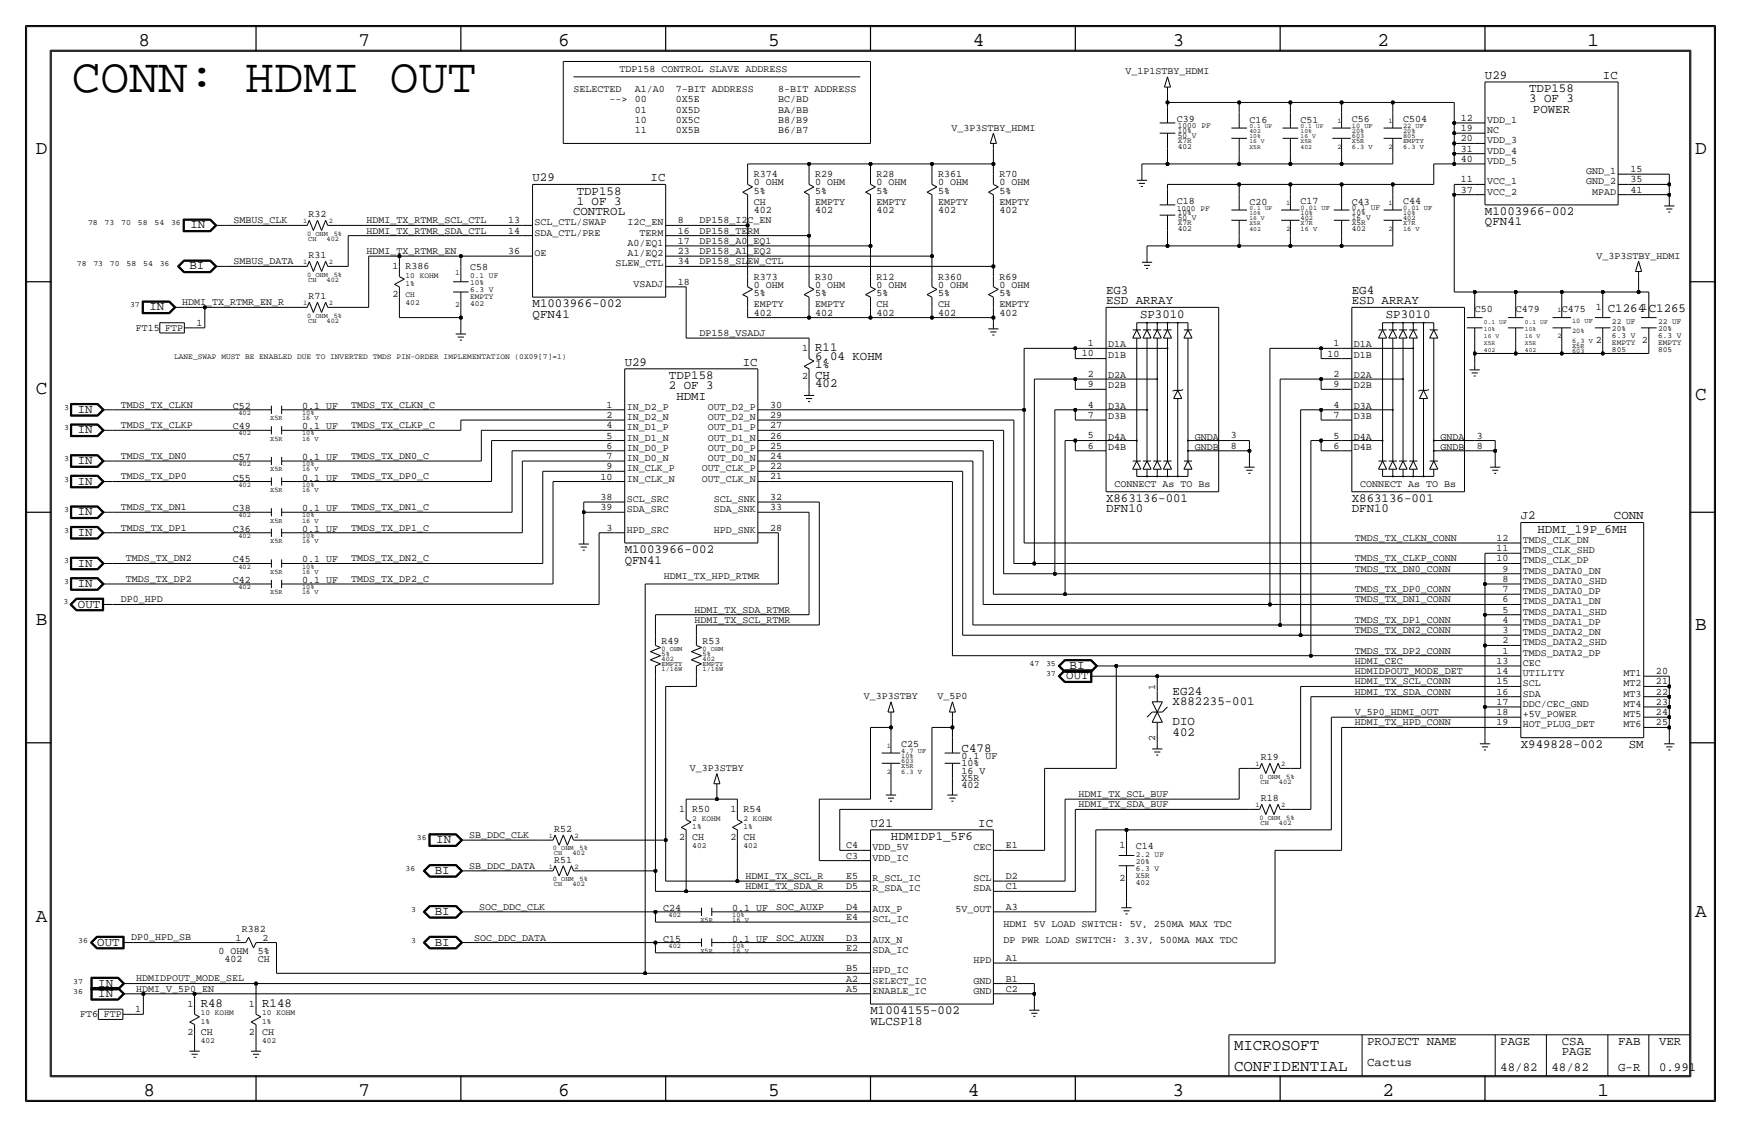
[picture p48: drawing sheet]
<svg xmlns="http://www.w3.org/2000/svg" width="432mm" height="279mm" viewBox="0 0 432 279" stroke-linecap="round" stroke-linejoin="round" font-family="sans-serif">
<defs><g id="words">
<text font-size="12" x="17.8" y="22.9">CONN: HDMI OUT</text>
<g font-size="4.8">
<text x="34.3" y="11.4">8</text>
<text x="88.9" y="11.4">7</text>
<text x="138.5" y="11.4">6</text>
<text x="190.5" y="11.4">5</text>
<text x="241.3" y="11.4">4</text>
<text x="290.8" y="11.4">3</text>
<text x="341.6" y="11.4">2</text>
<text x="393.7" y="11.4">1</text>
<text x="8.9" y="38.1">D</text>
<text x="420.4" y="38.1">D</text>
<text x="8.9" y="97.8">C</text>
<text x="420.4" y="99.1">C</text>
<text x="8.9" y="154.9">B</text>
<text x="420.4" y="156.2">B</text>
<text x="420.4" y="227.3">A</text>
<text x="8.9" y="228.6">A</text>
<text x="35.6" y="271.8">8</text>
<text x="88.9" y="271.8">7</text>
<text x="138.4" y="271.8">6</text>
<text x="190.5" y="271.8">5</text>
<text x="240" y="271.8">4</text>
<text x="290.8" y="271.8">3</text>
<text x="342.9" y="271.8">2</text>
<text x="396.2" y="271.8">1</text>
</g>
<g font-size="3.9">
<text x="306.1" y="260.4">MICROSOFT</text>
<text x="306.1" y="265.4">CONFIDENTIAL</text>
</g>
<g font-size="3.1">
<text x="368.3" y="19.6">U29</text>
<text x="379.3" y="22.9">TDP158</text>
<text x="397.6" y="19.6">IC</text>
<text x="379.3" y="25.4">3 OF 3</text>
<text x="380.2" y="27.9">POWER</text>
<text x="132.1" y="45">U29</text>
<text x="161.4" y="45">IC</text>
<text x="142.1" y="53.3">CONTROL</text>
<text x="143" y="50.8">1 OF 3</text>
<text x="143" y="48.3">TDP158</text>
<text x="368.3" y="53.3">M1003966-002</text>
<text x="47.2" y="56.6">IN</text>
<text x="368.3" y="55.9">QFN41</text>
<text x="47" y="66.8">BI</text>
<text x="37.1" y="77">IN</text>
<text x="132.1" y="76.2">M1003966-002</text>
<text x="274.3" y="72.9">EG3</text>
<text x="274.3" y="75.4">ESD ARRAY</text>
<text x="335.3" y="75.4">ESD ARRAY</text>
<text x="335.3" y="72.9">EG4</text>
<text x="398.8" y="77.5">C1264</text>
<text x="408.9" y="77.5">C1265</text>
<text x="132.1" y="78.7">QFN41</text>
<text x="282.7" y="78.7">SP3010</text>
<text x="343.7" y="78.7">SP3010</text>
<text x="202.2" y="89.2">6.04 KOHM</text>
<text x="202.2" y="87.1">R11</text>
<text x="154.9" y="90.7">U29</text>
<text x="165.9" y="94">TDP158</text>
<text x="184.2" y="90.7">IC</text>
<text x="202.2" y="94">CH</text>
<text x="202.2" y="91.2">1%</text>
<text x="165.9" y="96.5">2 OF 3</text>
<text x="167.8" y="99.1">HDMI</text>
<text x="202.2" y="96">402</text>
<text x="19.3" y="102.4">IN</text>
<text x="19.3" y="107.4">IN</text>
<text x="19.3" y="115.1">IN</text>
<text x="19.3" y="120.1">IN</text>
<text x="274.3" y="124.5">X863136-001</text>
<text x="335.3" y="124.5">X863136-001</text>
<text x="19.3" y="127.8">IN</text>
<text x="274.3" y="127">DFN10</text>
<text x="335.3" y="127">DFN10</text>
<text x="377.2" y="128.8">J2</text>
<text x="400.3" y="128.8">CONN</text>
<text x="19.3" y="132.8">IN</text>
<text x="154.9" y="137.2">M1003966-002</text>
<text x="381.3" y="132.1">HDMI_19P_6MH</text>
<text x="19.3" y="140.5">IN</text>
<text x="154.9" y="139.7">QFN41</text>
<text x="19.3" y="145.5">IN</text>
<text x="19.3" y="150.6">OUT</text>
<text x="265.3" y="165.9">BI</text>
<text x="264.5" y="168.4">OUT</text>
<text x="290.8" y="172.2">EG24</text>
<text x="290.8" y="179.8">DIO</text>
<text x="290.8" y="174.8">X882235-001</text>
<text x="290.8" y="182.4">402</text>
<text x="377.2" y="185.4">X949828-002</text>
<text x="404" y="185.4">SM</text>
<text x="238.5" y="186.4">C478</text>
<text x="108.2" y="209">IN</text>
<text x="215.9" y="205">U21</text>
<text x="221" y="208.3">HDMIDP1_5F6</text>
<text x="242.6" y="205">IC</text>
<text x="107.8" y="216.7">BI</text>
<text x="107.8" y="226.8">BI</text>
<text x="24.1" y="234.4">OUT</text>
<text x="107.8" y="234.4">BI</text>
<text x="24.4" y="244.6">IN</text>
<text x="24.4" y="247.1">IN</text>
<text x="49.8" y="249.7">R48</text>
<text x="65" y="249.7">R148</text>
<text x="215.9" y="251.5">M1004155-002</text>
<text x="215.9" y="254">WLCSP18</text>
<text x="339.1" y="259.1">PROJECT NAME</text>
<text x="372.1" y="259.1">PAGE</text>
<text x="387.4" y="259.1">CSA</text>
<text x="387.4" y="261.6">PAGE</text>
<text x="401.3" y="259.1">FAB</text>
<text x="411.5" y="259.1">VER</text>
<text x="339.1" y="264.2">Cactus</text>
<text x="372.1" y="265.4">48/82</text>
<text x="384.8" y="265.4">48/82</text>
<text x="401.3" y="265.4">G-R</text>
<text x="411.5" y="265.4">0.991</text>
</g>
<g font-size="2.5">
<text x="153.7" y="17.8">TDP158 CONTROL SLAVE ADDRESS</text>
<text x="142.2" y="22.9">SELECTED</text>
<text x="157.5" y="22.9">A1/A0</text>
<text x="167.6" y="22.9">7-BIT ADDRESS</text>
<text x="193" y="22.9">8-BIT ADDRESS</text>
<text x="279.1" y="18.4">V_1P1STBY_HDMI</text>
<text x="151.1" y="25.4">--&gt;</text>
<text x="157.5" y="27.9">01</text>
<text x="157.5" y="25.4">00</text>
<text x="167.6" y="25.4">0X5E</text>
<text x="167.6" y="27.9">0X5D</text>
<text x="193" y="25.4">BC/BD</text>
<text x="193" y="27.9">BA/BB</text>
<text x="362.3" y="30">12</text>
<text x="157.5" y="30.5">10</text>
<text x="157.5" y="33">11</text>
<text x="167.6" y="33">0X5B</text>
<text x="167.6" y="30.5">0X5C</text>
<text x="193" y="30.5">B8/B9</text>
<text x="193" y="33">B6/B7</text>
<text x="236" y="32.4">V_3P3STBY_HDMI</text>
<text x="291.8" y="30.2">C39</text>
<text x="309.9" y="30.5">C16</text>
<text x="322.6" y="30.5">C51</text>
<text x="335.3" y="30.2">C56</text>
<text x="348" y="30.2">C504</text>
<text x="362.3" y="35.1">20</text>
<text x="362.3" y="32.5">19</text>
<text x="368.8" y="35.6">VDD_3</text>
<text x="368.8" y="33">NC</text>
<text x="368.8" y="30.5">VDD_1</text>
<text x="362.3" y="40.1">40</text>
<text x="362.3" y="37.6">31</text>
<text x="368.8" y="40.6">VDD_5</text>
<text x="368.8" y="38.1">VDD_4</text>
<text x="186.9" y="43.9">R374</text>
<text x="186.9" y="46">0 OHM</text>
<text x="202.2" y="43.9">R29</text>
<text x="202.2" y="46">0 OHM</text>
<text x="217.4" y="43.9">R28</text>
<text x="217.4" y="46">0 OHM</text>
<text x="232.7" y="43.9">R361</text>
<text x="232.7" y="46">0 OHM</text>
<text x="247.9" y="43.9">R70</text>
<text x="247.9" y="46">0 OHM</text>
<text x="362.3" y="47.7">37</text>
<text x="362.3" y="45.2">11</text>
<text x="368.8" y="45.7">VCC_1</text>
<text x="393.4" y="45.7">GND_2</text>
<text x="393.4" y="43.2">GND_1</text>
<text x="404.4" y="47.7">41</text>
<text x="404.4" y="45.2">35</text>
<text x="404.4" y="42.7">15</text>
<text x="76.5" y="53.8">R32</text>
<text x="186.9" y="52.8">402</text>
<text x="186.9" y="50.8">CH</text>
<text x="186.9" y="48">5%</text>
<text x="202.2" y="52.8">402</text>
<text x="202.2" y="50.8">EMPTY</text>
<text x="202.2" y="48">5%</text>
<text x="217.4" y="52.8">402</text>
<text x="217.4" y="50.8">EMPTY</text>
<text x="217.4" y="48">5%</text>
<text x="232.7" y="52.8">402</text>
<text x="232.7" y="50.8">EMPTY</text>
<text x="232.7" y="48">5%</text>
<text x="247.9" y="50.8">EMPTY</text>
<text x="247.9" y="52.8">402</text>
<text x="247.9" y="48">5%</text>
<text x="291.8" y="50.5">C18</text>
<text x="309.9" y="50.8">C20</text>
<text x="322.6" y="50.5">C17</text>
<text x="335.3" y="50.8">C43</text>
<text x="348" y="50.5">C44</text>
<text x="368.8" y="48.3">VCC_2</text>
<text x="394.9" y="48.3">MPAD</text>
<text x="57.9" y="55.4">SMBUS_CLK</text>
<text x="90.9" y="55.4">HDMI_TX_RTMR_SCL_CTL</text>
<text x="90.9" y="57.9">HDMI_TX_RTMR_SDA_CTL</text>
<text x="126.1" y="57.9">14</text>
<text x="126.1" y="55.4">13</text>
<text x="132.6" y="58.4">SDA_CTL/PRE</text>
<text x="132.6" y="55.9">SCL_CTL/SWAP</text>
<text x="155.7" y="55.9">I2C_EN</text>
<text x="158.6" y="58.4">TERM</text>
<text x="168.1" y="57.9">16</text>
<text x="168.1" y="55.4">8</text>
<text x="173.5" y="57.9">DP158_TERM</text>
<text x="173.5" y="55.4">DP158_I2C_EN</text>
<text x="57.9" y="65.5">SMBUS_DATA</text>
<text x="76.5" y="64">R31</text>
<text x="90.9" y="63">HDMI_TX_RTMR_EN</text>
<text x="126.1" y="63">36</text>
<text x="132.6" y="63.5">OE</text>
<text x="155.7" y="63.5">A1/EQ2</text>
<text x="155.7" y="61">A0/EQ1</text>
<text x="168.1" y="65.5">34</text>
<text x="168.1" y="63">23</text>
<text x="168.1" y="60.5">17</text>
<text x="173.5" y="63">DP158_A1_EQ2</text>
<text x="173.5" y="65.5">DP158_SLEW_CTL</text>
<text x="173.5" y="60.4">DP158_A0_EQ1</text>
<text x="396" y="64.1">V_3P3STBY_HDMI</text>
<text x="97.3" y="66.8">1</text>
<text x="100.6" y="66.8">R386</text>
<text x="116.6" y="67.1">C58</text>
<text x="152.7" y="66">SLEW_CTL</text>
<text x="157.1" y="71.1">VSADJ</text>
<text x="168.1" y="70.6">18</text>
<text x="186.9" y="71.4">0 OHM</text>
<text x="186.9" y="69.3">R373</text>
<text x="202.2" y="69.3">R30</text>
<text x="202.2" y="71.4">0 OHM</text>
<text x="217.4" y="69.3">R12</text>
<text x="217.4" y="71.4">0 OHM</text>
<text x="232.7" y="69.3">R360</text>
<text x="232.7" y="71.4">0 OHM</text>
<text x="247.9" y="69.3">R69</text>
<text x="247.9" y="71.4">0 OHM</text>
<text x="45.2" y="75.7">HDMI_TX_RTMR_EN_R</text>
<text x="76.5" y="74.2">R71</text>
<text x="97.3" y="73.7">2</text>
<text x="186.9" y="76.2">EMPTY</text>
<text x="186.9" y="73.4">5%</text>
<text x="202.2" y="76.2">EMPTY</text>
<text x="202.2" y="73.4">5%</text>
<text x="217.4" y="76.2">CH</text>
<text x="217.4" y="73.4">5%</text>
<text x="232.7" y="76.2">CH</text>
<text x="232.7" y="73.4">5%</text>
<text x="247.9" y="76.2">EMPTY</text>
<text x="247.9" y="73.4">5%</text>
<text x="365.8" y="77.5">C50</text>
<text x="375.9" y="77.5">C479</text>
<text x="387.4" y="77.5">C475</text>
<text x="395.8" y="77">1</text>
<text x="407.2" y="77">1</text>
<text x="33.7" y="82">FT15</text>
<text x="41" y="82">FTP</text>
<text x="48.8" y="80.8">1</text>
<text x="173.5" y="83.3">DP158_VSADJ</text>
<text x="186.9" y="78.2">402</text>
<text x="202.2" y="78.2">402</text>
<text x="217.4" y="78.2">402</text>
<text x="232.7" y="78.2">402</text>
<text x="247.9" y="78.2">402</text>
<text x="198.9" y="87.1">1</text>
<text x="268.3" y="88.4">10</text>
<text x="269.8" y="85.8">1</text>
<text x="274.8" y="86.1">D1A</text>
<text x="274.8" y="88.6">D1B</text>
<text x="329.3" y="88.4">10</text>
<text x="330.7" y="85.8">1</text>
<text x="335.8" y="86.1">D1A</text>
<text x="335.8" y="88.6">D1B</text>
<text x="395.8" y="85.1">2</text>
<text x="407.2" y="85.1">2</text>
<text x="198.9" y="94">2</text>
<text x="269.8" y="93.5">2</text>
<text x="274.8" y="93.7">D2A</text>
<text x="330.7" y="93.5">2</text>
<text x="335.8" y="93.7">D2A</text>
<text x="30" y="101.1">TMDS_TX_CLKN</text>
<text x="57.8" y="101.3">C52</text>
<text x="74.9" y="101.3">0.1 UF</text>
<text x="87.1" y="101.1">TMDS_TX_CLKN_C</text>
<text x="150.4" y="101.1">1</text>
<text x="155.4" y="101.6">IN_D2_P</text>
<text x="175.5" y="101.6">OUT_D2_P</text>
<text x="191" y="101.1">30</text>
<text x="269.8" y="101.1">4</text>
<text x="269.8" y="96">9</text>
<text x="274.8" y="96.3">D2B</text>
<text x="274.8" y="101.3">D3A</text>
<text x="330.7" y="101.1">4</text>
<text x="330.7" y="96">9</text>
<text x="335.8" y="96.3">D2B</text>
<text x="335.8" y="101.3">D3A</text>
<text x="30" y="106.2">TMDS_TX_CLKP</text>
<text x="57.8" y="106.4">C49</text>
<text x="74.9" y="106.4">0.1 UF</text>
<text x="87.1" y="106.2">TMDS_TX_CLKP_C</text>
<text x="150.4" y="103.6">2</text>
<text x="150.4" y="106.2">4</text>
<text x="155.4" y="106.7">IN_D1_P</text>
<text x="155.4" y="104.1">IN_D2_N</text>
<text x="175.5" y="106.7">OUT_D1_P</text>
<text x="175.5" y="104.1">OUT_D2_N</text>
<text x="191" y="103.6">29</text>
<text x="191" y="106.2">27</text>
<text x="269.8" y="103.6">7</text>
<text x="274.8" y="103.9">D3B</text>
<text x="330.7" y="103.6">7</text>
<text x="335.8" y="103.9">D3B</text>
<text x="30" y="113.8">TMDS_TX_DN0</text>
<text x="87.1" y="113.8">TMDS_TX_DN0_C</text>
<text x="150.4" y="108.7">5</text>
<text x="150.4" y="111.3">6</text>
<text x="150.4" y="113.8">7</text>
<text x="155.4" y="111.8">IN_D0_P</text>
<text x="155.4" y="109.2">IN_D1_N</text>
<text x="175.5" y="111.8">OUT_D0_P</text>
<text x="175.5" y="109.2">OUT_D1_N</text>
<text x="191" y="108.7">26</text>
<text x="191" y="111.3">25</text>
<text x="191" y="113.8">24</text>
<text x="269.8" y="111.2">6</text>
<text x="269.8" y="108.7">5</text>
<text x="274.8" y="109">D4A</text>
<text x="274.8" y="111.5">D4B</text>
<text x="296.3" y="109">GNDA</text>
<text x="296.3" y="111.5">GNDB</text>
<text x="305.3" y="111.2">8</text>
<text x="305.3" y="108.7">3</text>
<text x="330.7" y="111.3">6</text>
<text x="330.7" y="108.7">5</text>
<text x="335.8" y="109">D4A</text>
<text x="335.8" y="111.5">D4B</text>
<text x="357.3" y="109">GNDA</text>
<text x="357.3" y="111.5">GNDB</text>
<text x="366.3" y="111.3">8</text>
<text x="366.3" y="108.7">3</text>
<text x="30" y="118.9">TMDS_TX_DP0</text>
<text x="57.8" y="119.1">C55</text>
<text x="57.8" y="114">C57</text>
<text x="74.9" y="114">0.1 UF</text>
<text x="74.9" y="119.1">0.1 UF</text>
<text x="87.1" y="118.9">TMDS_TX_DP0_C</text>
<text x="148.9" y="118.9">10</text>
<text x="150.4" y="116.3">9</text>
<text x="155.4" y="119.4">IN_CLK_N</text>
<text x="155.4" y="116.8">IN_CLK_P</text>
<text x="155.4" y="114.3">IN_D0_N</text>
<text x="174.1" y="116.8">OUT_CLK_P</text>
<text x="174.1" y="119.4">OUT_CLK_N</text>
<text x="175.5" y="114.3">OUT_D0_N</text>
<text x="191" y="116.3">22</text>
<text x="191" y="118.9">21</text>
<text x="148.9" y="124">38</text>
<text x="155.4" y="124.5">SCL_SRC</text>
<text x="177" y="124.5">SCL_SNK</text>
<text x="191" y="124">32</text>
<text x="276.4" y="120.7">CONNECT As TO Bs</text>
<text x="337.3" y="120.7">CONNECT As TO Bs</text>
<text x="30" y="131.6">TMDS_TX_DP1</text>
<text x="30" y="126.5">TMDS_TX_DN1</text>
<text x="57.8" y="131.8">C36</text>
<text x="57.8" y="126.7">C38</text>
<text x="74.9" y="126.7">0.1 UF</text>
<text x="74.9" y="131.8">0.1 UF</text>
<text x="87.1" y="126.5">TMDS_TX_DN1_C</text>
<text x="87.1" y="131.6">TMDS_TX_DP1_C</text>
<text x="148.9" y="126.5">39</text>
<text x="150.4" y="131.6">3</text>
<text x="155.4" y="127">SDA_SRC</text>
<text x="177" y="127">SDA_SNK</text>
<text x="191" y="126.5">33</text>
<text x="191" y="131.6">28</text>
<text x="155.4" y="132.1">HPD_SRC</text>
<text x="177" y="132.1">HPD_SNK</text>
<text x="336" y="134.1">TMDS_TX_CLKN_CONN</text>
<text x="371.2" y="136.6">11</text>
<text x="371.2" y="134.1">12</text>
<text x="377.7" y="134.6">TMDS_CLK_DN</text>
<text x="377.7" y="137.2">TMDS_CLK_SHD</text>
<text x="31.2" y="139.2">TMDS_TX_DN2</text>
<text x="57.8" y="139.4">C45</text>
<text x="74.9" y="139.4">0.1 UF</text>
<text x="87.1" y="139.2">TMDS_TX_DN2_C</text>
<text x="164.6" y="143.5">HDMI_TX_HPD_RTMR</text>
<text x="336" y="141.7">TMDS_TX_DN0_CONN</text>
<text x="336" y="139.2">TMDS_TX_CLKP_CONN</text>
<text x="371.2" y="139.2">10</text>
<text x="372.7" y="141.7">9</text>
<text x="377.7" y="139.7">TMDS_CLK_DP</text>
<text x="377.7" y="142.2">TMDS_DATA0_DN</text>
<text x="30" y="149.3">DP0_HPD</text>
<text x="31.2" y="144.3">TMDS_TX_DP2</text>
<text x="57.8" y="144.5">C42</text>
<text x="74.9" y="144.5">0.1 UF</text>
<text x="87.1" y="144.3">TMDS_TX_DP2_C</text>
<text x="336" y="149.3">TMDS_TX_DN1_CONN</text>
<text x="336" y="146.8">TMDS_TX_DP0_CONN</text>
<text x="372.7" y="149.3">6</text>
<text x="372.7" y="144.3">8</text>
<text x="372.7" y="146.8">7</text>
<text x="377.7" y="144.8">TMDS_DATA0_SHD</text>
<text x="377.7" y="147.3">TMDS_DATA0_DP</text>
<text x="377.7" y="149.9">TMDS_DATA1_DN</text>
<text x="172.2" y="154.4">HDMI_TX_SCL_RTMR</text>
<text x="172.2" y="151.9">HDMI_TX_SDA_RTMR</text>
<text x="336" y="154.4">TMDS_TX_DP1_CONN</text>
<text x="372.7" y="151.9">5</text>
<text x="372.7" y="154.4">4</text>
<text x="377.7" y="152.4">TMDS_DATA1_SHD</text>
<text x="377.7" y="154.9">TMDS_DATA1_DP</text>
<text x="164.1" y="159.8">R49</text>
<text x="174.2" y="159.8">R53</text>
<text x="336" y="157">TMDS_TX_DN2_CONN</text>
<text x="372.7" y="159.5">2</text>
<text x="372.7" y="157">3</text>
<text x="377.7" y="157.5">TMDS_DATA2_DN</text>
<text x="377.7" y="160">TMDS_DATA2_SHD</text>
<text x="336" y="162">TMDS_TX_DP2_CONN</text>
<text x="336" y="167.1">HDMIDPOUT_MODE_DET</text>
<text x="336" y="164.6">HDMI_CEC</text>
<text x="371.2" y="167.1">14</text>
<text x="371.2" y="164.6">13</text>
<text x="372.7" y="162.1">1</text>
<text x="377.7" y="167.6">UTILITY</text>
<text x="377.7" y="165.1">CEC</text>
<text x="377.7" y="162.6">TMDS_DATA2_DP</text>
<text x="402.7" y="167.6">MT1</text>
<text x="410.7" y="167.1">20</text>
<text x="214.3" y="173.3">V_3P3STBY</text>
<text x="232.5" y="173.3">V_5P0</text>
<text x="286.5" y="170.9" transform="rotate(-90 286.5 170.9)">1</text>
<text x="336" y="172.2">HDMI_TX_SDA_CONN</text>
<text x="336" y="169.7">HDMI_TX_SCL_CONN</text>
<text x="371.2" y="172.2">16</text>
<text x="371.2" y="169.7">15</text>
<text x="377.7" y="172.7">SDA</text>
<text x="377.7" y="170.2">SCL</text>
<text x="402.7" y="172.7">MT3</text>
<text x="402.7" y="170.2">MT2</text>
<text x="410.7" y="172.2">22</text>
<text x="410.7" y="169.7">21</text>
<text x="336" y="177.3">V_5P0_HDMI_OUT</text>
<text x="336" y="179.8">HDMI_TX_HPD_CONN</text>
<text x="371.2" y="179.8">19</text>
<text x="371.2" y="174.7">17</text>
<text x="371.2" y="177.3">18</text>
<text x="377.7" y="177.8">+5V_POWER</text>
<text x="377.7" y="175.3">DDC/CEC_GND</text>
<text x="402.7" y="177.8">MT5</text>
<text x="402.7" y="175.3">MT4</text>
<text x="410.7" y="179.8">25</text>
<text x="410.7" y="177.3">24</text>
<text x="410.7" y="174.7">23</text>
<text x="223.5" y="185.2">C25</text>
<text x="286.5" y="183.6" transform="rotate(-90 286.5 183.6)">2</text>
<text x="377.7" y="180.3">HOT_PLUG_DET</text>
<text x="402.7" y="180.3">MT6</text>
<text x="171.1" y="191.1">V_3P3STBY</text>
<text x="238.5" y="188.2">0.1 UF</text>
<text x="238.5" y="190">10%</text>
<text x="238.5" y="191.8">16 V</text>
<text x="312.7" y="188.5">R19</text>
<text x="238.5" y="193.5">X5R</text>
<text x="238.5" y="195.3">402</text>
<text x="267.5" y="197.6">HDMI_TX_SCL_BUF</text>
<text x="168.4" y="201.4">1</text>
<text x="171.7" y="201.4">R50</text>
<text x="181.1" y="201.4">1</text>
<text x="184.4" y="201.4">R54</text>
<text x="267.5" y="200.1">HDMI_TX_SDA_BUF</text>
<text x="312.7" y="198.6">R18</text>
<text x="116.3" y="207.8">SB_DDC_CLK</text>
<text x="137.5" y="206.2">R52</text>
<text x="168.4" y="208.3">2</text>
<text x="171.7" y="208.3">CH</text>
<text x="181.1" y="208.3">2</text>
<text x="184.4" y="208.3">CH</text>
<text x="116.3" y="215.4">SB_DDC_DATA</text>
<text x="137.5" y="213.9">R51</text>
<text x="209.9" y="212.9">C3</text>
<text x="209.9" y="210.3">C4</text>
<text x="216.4" y="213.4">VDD_IC</text>
<text x="216.4" y="210.8">VDD_5V</text>
<text x="241.4" y="210.8">CEC</text>
<text x="249.4" y="210.3">E1</text>
<text x="277.7" y="210.3">1</text>
<text x="281.7" y="210.6">C14</text>
<text x="184.9" y="220.5">HDMI_TX_SDA_R</text>
<text x="184.9" y="217.9">HDMI_TX_SCL_R</text>
<text x="209.9" y="220.5">D5</text>
<text x="209.9" y="217.9">E5</text>
<text x="216.4" y="221">R_SDA_IC</text>
<text x="216.4" y="218.4">R_SCL_IC</text>
<text x="241.4" y="221">SDA</text>
<text x="241.4" y="218.4">SCL</text>
<text x="249.4" y="220.5">C1</text>
<text x="249.4" y="217.9">D2</text>
<text x="277.7" y="218.4">2</text>
<text x="118.9" y="225.5">SOC_DDC_CLK</text>
<text x="164.4" y="225.8">C24</text>
<text x="181.6" y="225.8">0.1 UF</text>
<text x="192.5" y="225.6">SOC_AUXP</text>
<text x="209.9" y="225.6">D4</text>
<text x="216.4" y="226.1">AUX_P</text>
<text x="236.9" y="226.1">5V_OUT</text>
<text x="249.4" y="225.6">A3</text>
<text x="32.5" y="233.2">DP0_HPD_SB</text>
<text x="58.4" y="233.2">1</text>
<text x="60" y="231.1">R382</text>
<text x="65.1" y="233.2">2</text>
<text x="117.6" y="233.2">SOC_DDC_DATA</text>
<text x="164.4" y="233.4">C15</text>
<text x="181.6" y="233.4">0.1 UF</text>
<text x="192.5" y="233.2">SOC_AUXN</text>
<text x="209.9" y="228.1">E4</text>
<text x="209.9" y="233.2">D3</text>
<text x="216.4" y="228.6">SCL_IC</text>
<text x="216.4" y="233.7">AUX_N</text>
<text x="248.9" y="233.7">DP PWR LOAD SWITCH: 3.3V, 500MA MAX TDC</text>
<text x="248.9" y="229.9">HDMI 5V LOAD SWITCH: 5V, 250MA MAX TDC</text>
<text x="54.2" y="236.5">0 OHM</text>
<text x="55.7" y="238.5">402</text>
<text x="63.9" y="236.5">5%</text>
<text x="63.9" y="238.4">CH</text>
<text x="209.9" y="235.7">E2</text>
<text x="216.4" y="236.2">SDA_IC</text>
<text x="241.4" y="238.8">HPD</text>
<text x="249.4" y="238.3">A1</text>
<text x="33.8" y="243.3">HDMIDPOUT_MODE_SEL</text>
<text x="33.8" y="245.9">HDMI_V_5P0_EN</text>
<text x="209.9" y="243.3">A2</text>
<text x="209.9" y="240.8">B5</text>
<text x="209.9" y="245.9">A5</text>
<text x="216.4" y="243.8">SELECT_IC</text>
<text x="216.4" y="241.3">HPD_IC</text>
<text x="241.4" y="243.8">GND</text>
<text x="249.4" y="245.9">C2</text>
<text x="249.4" y="243.3">B1</text>
<text x="33.5" y="251">1</text>
<text x="46.5" y="249.7">1</text>
<text x="61.8" y="249.7">1</text>
<text x="216.4" y="246.4">ENABLE_IC</text>
<text x="241.4" y="246.4">GND</text>
<text x="19.9" y="252.2">FT6</text>
<text x="25.8" y="252.2">FTP</text>
<text x="46.5" y="256.5">2</text>
<text x="49.8" y="256.5">CH</text>
<text x="61.8" y="256.5">2</text>
<text x="65" y="256.5">CH</text>
</g>
<g font-size="2">
<text x="292.1" y="33">10%</text>
<text x="292.1" y="35.6">X7R</text>
<text x="292.1" y="34.3">50 V</text>
<text x="292.1" y="31.7">1000 PF</text>
<text x="292.1" y="36.8">402</text>
<text x="291.8" y="52.3">1000 PF</text>
<text x="292.1" y="53.3">10%</text>
<text x="335.3" y="53.3">10%</text>
<text x="335.3" y="52.1">0.1 UF</text>
<text x="21.8" y="55.9">78</text>
<text x="26" y="55.9">73</text>
<text x="30.1" y="55.9">70</text>
<text x="34.2" y="55.9">58</text>
<text x="38.3" y="55.9">54</text>
<text x="42.4" y="55.9">36</text>
<text x="292.1" y="55.9">X7R</text>
<text x="292.1" y="54.6">50 V</text>
<text x="292.1" y="57.1">402</text>
<text x="335.3" y="57.2">402</text>
<text x="335.3" y="54.6">16 V</text>
<text x="335.3" y="55.9">X5R</text>
<text x="19" y="66">78</text>
<text x="23.2" y="66">73</text>
<text x="27.3" y="66">70</text>
<text x="31.4" y="66">58</text>
<text x="35.5" y="66">54</text>
<text x="39.6" y="66">36</text>
<text x="100.6" y="70.9">1%</text>
<text x="100.6" y="68.8">10 KOHM</text>
<text x="112.9" y="68.1">1</text>
<text x="116.6" y="70.6">10%</text>
<text x="116.6" y="68.8">0.1 UF</text>
<text x="32.3" y="76.2">37</text>
<text x="100.6" y="75.7">402</text>
<text x="100.6" y="73.7">CH</text>
<text x="112.9" y="76.2">2</text>
<text x="116.6" y="75.9">402</text>
<text x="116.6" y="74.2">EMPTY</text>
<text x="116.6" y="72.4">6.3 V</text>
<text x="399.8" y="83.8">6.3 V</text>
<text x="399.8" y="82">20%</text>
<text x="399.8" y="80.3">22 UF</text>
<text x="411.2" y="82">20%</text>
<text x="411.2" y="83.8">6.3 V</text>
<text x="411.2" y="80.3">22 UF</text>
<text x="43.2" y="88.9">LANE_SWAP MUST BE ENABLED DUE TO INVERTED TMDS PIN-ORDER IMPLEMENTATION (0X09[7]=1)</text>
<text x="399.8" y="85.6">EMPTY</text>
<text x="399.8" y="87.4">805</text>
<text x="411.2" y="85.6">EMPTY</text>
<text x="411.2" y="87.4">805</text>
<text x="15.9" y="101.6">3</text>
<text x="15.9" y="106.7">3</text>
<text x="15.9" y="119.4">3</text>
<text x="15.9" y="114.3">3</text>
<text x="15.9" y="127">3</text>
<text x="15.9" y="132.1">3</text>
<text x="15.9" y="139.7">3</text>
<text x="15.7" y="149.9">3</text>
<text x="15.9" y="144.8">3</text>
<text x="255.3" y="165.1">47</text>
<text x="259.4" y="165.1">35</text>
<text x="259.4" y="167.6">37</text>
<text x="171.7" y="203.5">2 KOHM</text>
<text x="184.4" y="203.5">2 KOHM</text>
<text x="103.4" y="208.3">36</text>
<text x="171.7" y="205.5">1%</text>
<text x="184.4" y="205.5">1%</text>
<text x="100.6" y="215.9">36</text>
<text x="171.7" y="210.3">402</text>
<text x="184.4" y="210.3">402</text>
<text x="281.7" y="215.9">6.3 V</text>
<text x="281.7" y="214.1">20%</text>
<text x="281.7" y="212.3">2.2 UF</text>
<text x="281.7" y="219.5">402</text>
<text x="281.7" y="217.7">X5R</text>
<text x="102" y="226.1">3</text>
<text x="19.4" y="233.7">36</text>
<text x="102" y="233.7">3</text>
<text x="18.2" y="243.8">37</text>
<text x="18.2" y="246.4">36</text>
<text x="49.8" y="251.7">10 KOHM</text>
<text x="65" y="251.7">10 KOHM</text>
<text x="49.8" y="253.7">1%</text>
<text x="65" y="253.7">1%</text>
<text x="49.8" y="258.6">402</text>
<text x="65" y="258.6">402</text>
</g>
<g font-size="1.7">
<text x="331.7" y="30.5">1</text>
<text x="335.3" y="33">20%</text>
<text x="335.3" y="34.3">603</text>
<text x="335.3" y="35.6">X5R</text>
<text x="335.3" y="31.7">10 UF</text>
<text x="344.4" y="30.5">1</text>
<text x="348" y="34.3">805</text>
<text x="348" y="33">20%</text>
<text x="348" y="35.6">EMPTY</text>
<text x="348" y="31.8">22 UF</text>
<text x="331.7" y="36.8">2</text>
<text x="335.3" y="36.8">6.3 V</text>
<text x="344.4" y="36.8">2</text>
<text x="348" y="36.8">6.3 V</text>
<text x="319" y="50.8">1</text>
<text x="322.6" y="52.1">0.01 UF</text>
<text x="322.6" y="53.3">10%</text>
<text x="344.4" y="50.8">1</text>
<text x="348" y="53.3">10%</text>
<text x="348" y="52.1">0.01 UF</text>
<text x="75.2" y="55.4">1</text>
<text x="76.1" y="58.4">0 OHM</text>
<text x="76.4" y="59.7">CH</text>
<text x="81" y="59.7">402</text>
<text x="81.5" y="55.4">2</text>
<text x="82.8" y="58.4">5%</text>
<text x="319" y="57.1">2</text>
<text x="322.6" y="57.2">16 V</text>
<text x="322.6" y="55.9">X7R</text>
<text x="322.6" y="54.6">402</text>
<text x="344.4" y="57.1">2</text>
<text x="348" y="54.6">402</text>
<text x="348" y="55.9">X7R</text>
<text x="348" y="57.2">16 V</text>
<text x="75.2" y="65.5">1</text>
<text x="81.5" y="65.5">2</text>
<text x="76.1" y="68.6">0 OHM</text>
<text x="76.4" y="69.9">CH</text>
<text x="81" y="69.9">402</text>
<text x="82.8" y="68.6">5%</text>
<text x="75.2" y="75.7">1</text>
<text x="81.5" y="75.7">2</text>
<text x="386.3" y="77.5">1</text>
<text x="76.1" y="78.7">0 OHM</text>
<text x="76.4" y="80">CH</text>
<text x="81" y="80">402</text>
<text x="82.8" y="78.7">5%</text>
<text x="386.3" y="83.8">2</text>
<text x="389.9" y="80">10 UF</text>
<text x="389.9" y="82.6">20%</text>
<text x="389.9" y="87.6">603</text>
<text x="389.9" y="86.4">X5R</text>
<text x="389.9" y="85.1">6.3 V</text>
<text x="59.1" y="102.9">402</text>
<text x="59.1" y="108">402</text>
<text x="67" y="104.1">X5R</text>
<text x="74.9" y="102.9">10%</text>
<text x="74.9" y="108">10%</text>
<text x="74.9" y="104.1">16 V</text>
<text x="67" y="109.2">X5R</text>
<text x="74.9" y="109.2">16 V</text>
<text x="59.1" y="115.6">402</text>
<text x="67" y="116.8">X5R</text>
<text x="74.9" y="116.8">16 V</text>
<text x="74.9" y="115.6">10%</text>
<text x="59.1" y="120.7">402</text>
<text x="67" y="121.9">X5R</text>
<text x="74.9" y="121.9">16 V</text>
<text x="74.9" y="120.7">10%</text>
<text x="59.1" y="128.3">402</text>
<text x="67" y="129.5">X5R</text>
<text x="74.9" y="129.5">16 V</text>
<text x="74.9" y="128.3">10%</text>
<text x="59.1" y="133.4">402</text>
<text x="67" y="134.6">X5R</text>
<text x="74.9" y="134.6">16 V</text>
<text x="74.9" y="133.3">10%</text>
<text x="59.1" y="141">402</text>
<text x="67" y="142.2">X5R</text>
<text x="74.9" y="141">10%</text>
<text x="74.9" y="142.2">16 V</text>
<text x="59.1" y="146.1">402</text>
<text x="67" y="147.3">X5R</text>
<text x="74.9" y="147.3">16 V</text>
<text x="74.9" y="146">10%</text>
<text x="164.1" y="161.3">0 OHM</text>
<text x="174.2" y="161.3">0 OHM</text>
<text x="164.1" y="166.4">1/16W</text>
<text x="164.1" y="165.1">EMPTY</text>
<text x="164.1" y="163.8">402</text>
<text x="164.1" y="162.6">5%</text>
<text x="174.2" y="166.4">1/16W</text>
<text x="174.2" y="165.1">EMPTY</text>
<text x="174.2" y="163.8">402</text>
<text x="174.2" y="162.6">5%</text>
<text x="219.9" y="185.4">1</text>
<text x="219.9" y="191.8">2</text>
<text x="223.5" y="188">10%</text>
<text x="223.5" y="189.2">603</text>
<text x="223.5" y="190.5">X5R</text>
<text x="223.5" y="191.8">6.3 V</text>
<text x="223.5" y="186.7">4.7 UF</text>
<text x="311.4" y="190">1</text>
<text x="317.8" y="190">2</text>
<text x="312.4" y="193">0 OHM</text>
<text x="312.7" y="194.3">CH</text>
<text x="317.2" y="194.3">402</text>
<text x="319" y="193">5%</text>
<text x="311.4" y="200.2">1</text>
<text x="312.4" y="203.2">0 OHM</text>
<text x="317.8" y="200.2">2</text>
<text x="319" y="203.2">5%</text>
<text x="136.1" y="207.8">1</text>
<text x="142.5" y="207.8">2</text>
<text x="312.7" y="204.5">CH</text>
<text x="317.2" y="204.5">402</text>
<text x="136.1" y="215.4">1</text>
<text x="137.1" y="210.8">0 OHM</text>
<text x="137.4" y="212.1">CH</text>
<text x="142" y="212.1">402</text>
<text x="142.5" y="215.4">2</text>
<text x="143.7" y="210.8">5%</text>
<text x="137.1" y="218.4">0 OHM</text>
<text x="137.4" y="219.7">CH</text>
<text x="142" y="219.7">402</text>
<text x="143.7" y="218.4">5%</text>
<text x="165.8" y="227.3">402</text>
<text x="181.6" y="227.3">10%</text>
<text x="173.7" y="228.6">X5R</text>
<text x="181.6" y="228.6">16 V</text>
<text x="165.8" y="235">402</text>
<text x="173.7" y="236.2">X5R</text>
<text x="181.6" y="235">10%</text>
<text x="181.6" y="236.2">16 V</text>
</g>
<g font-size="1.6">
<text x="309.9" y="31.8">0.1 UF</text>
<text x="309.9" y="33">402</text>
<text x="309.9" y="34.3">10%</text>
<text x="309.9" y="35.6">16 V</text>
<text x="322.6" y="31.8">0.1 UF</text>
<text x="322.6" y="33">10%</text>
<text x="322.6" y="34.3">16 V</text>
<text x="322.6" y="35.6">X5R</text>
<text x="309.9" y="36.8">X5R</text>
<text x="322.6" y="36.8">402</text>
<text x="309.9" y="53.3">10%</text>
<text x="309.9" y="52.1">0.1 UF</text>
<text x="309.9" y="57.2">402</text>
<text x="309.9" y="55.9">X5R</text>
<text x="309.9" y="54.6">16 V</text>
<text x="368" y="82">10%</text>
<text x="368" y="83.8">16 V</text>
<text x="368" y="80.3">0.1 UF</text>
<text x="378.2" y="80.3">0.1 UF</text>
<text x="378.2" y="82">10%</text>
<text x="378.2" y="83.8">16 V</text>
<text x="368" y="85.6">X5R</text>
<text x="368" y="87.4">402</text>
<text x="378.2" y="85.6">X5R</text>
<text x="378.2" y="87.4">402</text>
</g>
</g></defs>
<!-- layer: Nets -->
<g fill="none" stroke="#000" stroke-width=".25">
<path d="M139.7 15.2h76.2zM139.7 15.2v20.4zM142.2 19.1h71.2zM215.9 15.2v20.4zM139.7 35.6h76.2zM246.4 36.8v3.8zM289.6 36.8v3.8zM289.6 25.4h17.7zM289.6 25.4v1.3zM289.6 22.9v2.5zM307.3 38.1v2.5zM307.3 25.4h12.7z"/>
<path d="M307.3 25.4v2.5zM320 38.1v2.5zM320 25.4h12.7zM320 25.4v2.5zM332.7 38.1v2.5zM332.7 25.4h12.7zM332.7 25.4v2.5zM345.4 38.1v2.5zM345.4 25.4h15.3zM345.4 25.4v2.5zM360.7 25.4v5.1zM360.7 30.5h5.1z"/>
<path d="M360.7 30.5v2.5zM360.7 33v2.6zM360.7 35.6v2.5zM360.7 38.1v2.5zM360.7 33h5.1zM360.7 35.6h5.1zM360.7 38.1h5.1zM55.9 55.9h17.8zM83.8 55.9h45.7zM86.4 58.4h43.1zM86.4 58.4v7.6zM167.6 58.4h33.1z"/>
<path d="M167.6 55.9h17.8zM185.4 40.6h15.3zM185.4 40.6v2.6zM185.4 50.8v5.1zM185.4 55.9v12.7zM200.7 40.6v2.6zM200.7 50.8v7.6zM200.7 58.4v10.2zM200.7 40.6h15.2zM215.9 40.6v2.6zM215.9 50.8v10.2zM215.9 40.6h15.2z"/>
<path d="M231.1 40.6v2.6zM231.1 50.8v12.7zM231.1 40.6h15.3zM246.4 40.6v2.6zM246.4 50.8v15.2zM283.2 40.6h6.4zM283.2 40.6v2.6zM289.6 57.1v3.9zM289.6 45.7v1.3zM289.6 40.6h17.7zM289.6 45.7h17.7zM307.3 40.6h12.7z"/>
<path d="M307.3 58.4v2.6zM307.3 45.7h12.7zM307.3 45.7v2.6zM320 40.6h12.7zM320 58.4v2.6zM320 45.7h12.7zM320 45.7v2.6zM332.7 40.6h12.7zM332.7 58.4v2.6zM332.7 45.7h12.7zM332.7 45.7v2.6zM345.4 45.7h10.2z"/>
<path d="M345.4 58.4v2.6zM345.4 45.7v2.6zM355.6 40.6v5.1zM355.6 40.6h5.1zM360.7 48.3v24.1zM360.7 45.7v2.6zM360.7 45.7h5.1zM360.7 48.3h5.1zM360.7 40.6h5.1zM403.9 45.7h10.1zM403.9 48.3h10.1zM403.9 43.2h10.1z"/>
<path d="M414 43.2v2.5zM414 45.7v2.6zM414 48.3v1.2zM45.7 76.2h5.1zM50.8 76.2h22.9zM50.8 76.2v5.1zM55.9 66h17.8zM83.8 66h2.6zM83.8 76.2h7.6zM91.4 63.5v12.7zM91.4 63.5h7.7zM99.1 73.7v5z"/>
<path d="M99.1 78.7h15.2zM99.1 63.5h15.2zM99.1 63.5v2.5zM114.3 76.2v2.5zM114.3 78.7v2.6zM114.3 63.5h15.2zM114.3 63.5v2.5zM167.6 71.1h2.6zM167.6 63.5h63.5zM167.6 66h78.8zM167.6 61h48.3zM170.2 71.1v12.7z"/>
<path d="M185.4 78.7h15.3zM185.4 76.2v2.5zM200.7 76.2v2.5zM200.7 78.7h15.2zM215.9 76.2v2.5zM215.9 61v7.6zM215.9 78.7h15.2zM231.1 78.7h15.3zM231.1 76.2v2.5zM231.1 63.5v5.1zM246.4 76.2v2.5zM246.4 78.7v1.3z"/>
<path d="M246.4 66v2.6zM284.5 61h5.1zM284.5 61v2.5zM289.6 61h17.7zM307.3 61h12.7zM320 61h12.7zM332.7 61h12.7zM360.7 72.4h5.1zM365.8 72.4h10.1zM365.8 72.4v2.5zM375.9 72.4v2.5zM375.9 72.4h11.4z"/>
<path d="M387.3 72.4v2.5zM387.4 72.4h10.1zM397.5 72.4v2.5zM397.5 72.4h8.9zM406.4 72.4h2.5zM406.4 68.6v3.8zM408.9 72.4v2.5zM48.3 81.3h2.5zM170.2 83.8h30.5zM200.7 94v2.5zM200.7 83.8v2.6zM254 86.4v15.2z"/>
<path d="M254 86.4h12.7zM256.5 94h10.2zM256.5 94v45.7zM266.7 94h5.1zM266.7 94v2.5zM266.7 96.5h5.1zM266.7 86.4h5.1zM266.7 86.4v2.5zM266.7 88.9h5.1zM315 86.4v63.5zM315 86.4h12.7zM317.5 94h10.2z"/>
<path d="M317.5 94v60.9zM327.7 94v2.5zM327.7 96.5h5zM327.7 86.4v2.5zM327.7 94h5zM327.7 86.4h5zM327.7 88.9h5zM365.8 87.6h10.1zM365.8 85.1v2.5zM365.8 87.6v2.6zM375.9 85.1v2.5zM375.9 87.6h11.4z"/>
<path d="M387.3 87.6h10.2zM387.3 85.1v2.5zM397.5 87.6h11.4zM397.5 85.1v2.5zM408.9 85.1v2.5zM27.9 101.6h35.6zM27.9 106.7h35.6zM27.9 114.3h35.6zM27.9 119.4h35.6zM73.7 101.6h78.7zM73.7 106.7h40.6zM73.7 114.3h45.7z"/>
<path d="M73.7 119.4h48.2zM114.3 104.1v2.6zM114.3 104.1h38.1zM119.4 106.7v7.6zM119.4 106.7h33zM121.9 109.2v10.2zM121.9 109.2h30.5zM127 111.8v15.2zM127 111.8h25.4zM129.5 114.3v17.8zM129.5 114.3h22.9zM134.6 116.8v22.9z"/>
<path d="M134.6 116.8h17.8zM137.2 119.4v25.4zM137.2 119.4h15.2zM190.5 119.4h45.7zM190.5 116.8h48.3zM190.5 114.3h50.8zM190.5 111.8h53.3zM190.5 109.2h55.9zM190.5 106.7h58.4zM190.5 104.1h61zM190.5 101.6h63.5zM236.2 119.4v43.2z"/>
<path d="M238.8 116.8v40.7zM241.3 114.3v40.6zM243.8 111.8v38.1zM246.4 109.2v38.1zM248.9 106.7v35.5zM251.5 104.1v35.6zM254 101.6v33zM261.6 101.6v40.6zM261.6 101.6h5.1zM264.2 109.2v38.1zM264.2 109.2h2.5zM266.7 109.2v2.6z"/>
<path d="M266.7 101.6v2.5zM266.7 109.2h5.1zM266.7 111.8h5.1zM266.7 101.6h5.1zM266.7 104.1h5.1zM304.8 109.2h5.1zM304.8 111.8h5.1zM309.9 109.2v2.6zM309.9 111.8v2.5zM322.6 101.6h5.1zM322.6 101.6v55.9zM325.1 109.2v53.4z"/>
<path d="M325.1 109.2h2.6zM327.7 109.2v2.6zM327.7 101.6v2.5zM327.7 104.1h5zM327.7 109.2h5zM327.7 111.8h5zM327.7 101.6h5zM365.8 109.2h5zM365.8 111.8h5zM370.8 109.2v2.6zM370.8 111.8v2.5zM27.9 139.7h35.6z"/>
<path d="M27.9 132.1h35.6zM27.9 127h35.6zM73.7 127h53.3zM73.7 132.1h55.8zM73.7 139.7h60.9zM144.8 124.5v2.5zM144.8 127v6.3zM144.8 124.5h7.6zM144.8 127h7.6zM148.6 132.1v17.8zM148.6 132.1h3.8zM190.5 132.1h2.5z"/>
<path d="M190.5 127h10.2zM190.5 124.5h12.7zM193 132.1v12.7zM200.7 127v25.4zM203.2 124.5v30.4zM251.5 139.7h5zM254 134.6h120.6zM256.5 139.7h118.1zM368.3 137.2v7.6zM368.3 137.2h6.3zM27.9 149.9h120.7zM27.9 144.8h35.6z"/>
<path d="M73.7 144.8h63.5zM160 144.8v96.5zM160 144.8h33zM162.6 152.4h38.1zM162.6 152.4v5.1zM172.7 154.9v2.6zM172.7 154.9h30.5zM238.8 157.5h83.8zM241.3 154.9h76.2zM243.8 149.9h71.2zM246.4 147.3h17.8zM248.9 142.2h12.7z"/>
<path d="M261.6 142.2h113zM264.2 147.3h110.4zM315 149.9h59.6zM317.5 154.9h57.1zM322.6 157.5h52.1zM368.3 152.4v7.6zM368.3 152.4h6.3zM368.3 144.8v7.6zM368.3 144.8h6.3zM162.6 167.6v48.3zM165.1 170.2v38.1zM165.1 170.2h7.6z"/>
<path d="M172.7 167.6v2.6zM221 177.8v2.5zM236.2 177.8v2.5zM236.2 162.6h88.9zM273 167.6h14zM274.3 165.1h2.6zM276.9 165.1v25.4zM276.9 165.1h97.7zM287 167.6v3.8zM287 167.6h87.6zM322.6 170.2h52zM322.6 170.2v20.3z"/>
<path d="M325.1 162.6h49.5zM325.1 172.7v28zM325.1 172.7h49.5zM330.2 177.8v27.9zM330.2 177.8h44.4zM368.3 175.3h6.3zM368.3 160v15.3zM368.3 175.3v7.6zM368.3 160h6.3zM410.2 167.6h3.8zM410.2 175.3h3.8zM410.2 172.7h3.8z"/>
<path d="M410.2 177.8h3.8zM410.2 170.2h3.8zM414 175.3v2.5zM414 172.7v2.6zM414 170.2v2.5zM414 177.8v2.5zM414 167.6v2.6zM170.2 198.1h7.6zM170.2 198.1v2.6zM177.8 195.6v2.5zM177.8 198.1h5.1zM182.9 198.1v2.6z"/>
<path d="M203.2 198.1h12.7zM203.2 198.1v15.3zM215.9 180.3v17.8zM215.9 180.3h5.1zM221 193v2.6zM221 180.3v2.6zM231.1 180.3h5.1zM231.1 180.3v20.4zM236.2 193v2.6zM236.2 180.3v2.6zM259.1 190.5h17.8zM259.1 190.5v20.3z"/>
<path d="M264.2 198.1v20.3zM264.2 198.1h43.1zM287 181.6v2.6zM307.3 190.5v7.6zM307.3 190.5h2.6zM320 190.5h2.6zM332.7 180.3v30.5zM332.7 180.3h41.9zM410.2 180.3h3.8zM414 180.3v2.6zM116.8 208.3h17.8zM116.8 215.9h17.8z"/>
<path d="M144.8 208.3h20.3zM144.8 215.9h17.8zM162.6 215.9v5.1zM165.1 218.4h17.8zM165.1 208.3v10.1zM170.2 208.3v12.7zM182.9 218.4h30.5zM182.9 208.3v10.1zM203.2 213.4h10.2zM208.3 210.8h5.1zM208.3 200.7h22.8zM208.3 200.7v10.1z"/>
<path d="M248.9 218.4h15.3zM248.9 210.8h10.2zM266.7 200.7h43.2zM266.7 200.7v20.3zM271.8 205.7h7.6zM271.8 205.7v20.4zM279.4 218.4v5.1zM279.4 205.7h50.8zM279.4 205.7v2.6zM316.2 210.8h16.5zM316.2 210.8v28zM320 200.7h5.1z"/>
<path d="M33 233.7h25.4zM66 233.7h2.6zM68.6 233.7v7.6zM116.8 226.1h45.8zM116.8 233.7h45.8zM162.6 236.2h50.8zM162.6 226.1h7.6zM162.6 221h7.6zM162.6 228.6h50.8zM162.6 226.1v2.5zM162.6 233.7v2.5zM162.6 233.7h7.6z"/>
<path d="M170.2 221h43.2zM180.3 233.7h33.1zM180.3 226.1h33.1zM248.9 238.8h67.3zM248.9 221h17.8zM248.9 226.1h22.9zM33 243.8h30.5zM33 246.4h2.6zM33 251.5h2.6zM35.6 246.4h12.7zM35.6 246.4v5.1zM48.3 246.4h165.1z"/>
<path d="M48.3 256.5v2.6zM48.3 246.4v2.5zM63.5 243.8h149.9zM63.5 243.8v5.1zM63.5 256.5v2.6zM68.6 241.3h91.4zM160 241.3h53.4zM248.9 243.8h7.6zM248.9 246.4h7.6zM256.5 243.8v2.6zM256.5 246.4v2.5z"/>
</g>
<g fill="#000" stroke="#000" stroke-width=".25">
<circle cx="289.6" cy="25.4" r=".41"/>
<circle cx="307.3" cy="25.4" r=".41"/>
<circle cx="320" cy="25.4" r=".41"/>
<circle cx="332.7" cy="25.4" r=".41"/>
<circle cx="345.4" cy="25.4" r=".41"/>
<circle cx="360.7" cy="30.5" r=".41"/>
<circle cx="360.7" cy="33" r=".41"/>
<circle cx="360.7" cy="38.1" r=".41"/>
<circle cx="360.7" cy="35.6" r=".41"/>
<circle cx="185.4" cy="55.9" r=".41"/>
<circle cx="200.7" cy="40.6" r=".41"/>
<circle cx="200.7" cy="58.4" r=".41"/>
<circle cx="215.9" cy="40.6" r=".41"/>
<circle cx="231.1" cy="40.6" r=".41"/>
<circle cx="246.4" cy="40.6" r=".41"/>
<circle cx="289.6" cy="40.6" r=".41"/>
<circle cx="307.3" cy="45.7" r=".41"/>
<circle cx="307.3" cy="40.6" r=".41"/>
<circle cx="320" cy="40.6" r=".41"/>
<circle cx="320" cy="45.7" r=".41"/>
<circle cx="332.7" cy="45.7" r=".41"/>
<circle cx="332.7" cy="40.6" r=".41"/>
<circle cx="345.4" cy="45.7" r=".41"/>
<circle cx="360.7" cy="40.6" r=".41"/>
<circle cx="360.7" cy="48.3" r=".41"/>
<circle cx="414" cy="45.7" r=".41"/>
<circle cx="414" cy="48.3" r=".41"/>
<circle cx="50.8" cy="76.2" r=".41"/>
<circle cx="99.1" cy="63.5" r=".41"/>
<circle cx="114.3" cy="63.5" r=".41"/>
<circle cx="114.3" cy="78.7" r=".41"/>
<circle cx="200.7" cy="78.7" r=".41"/>
<circle cx="215.9" cy="78.7" r=".41"/>
<circle cx="215.9" cy="61" r=".41"/>
<circle cx="231.1" cy="63.5" r=".41"/>
<circle cx="231.1" cy="78.7" r=".41"/>
<circle cx="246.4" cy="66" r=".41"/>
<circle cx="246.4" cy="78.7" r=".41"/>
<circle cx="289.6" cy="61" r=".41"/>
<circle cx="307.3" cy="61" r=".41"/>
<circle cx="320" cy="61" r=".41"/>
<circle cx="332.7" cy="61" r=".41"/>
<circle cx="365.8" cy="72.4" r=".41"/>
<circle cx="375.9" cy="72.4" r=".41"/>
<circle cx="387.3" cy="72.4" r=".41"/>
<circle cx="397.5" cy="72.4" r=".41"/>
<circle cx="406.4" cy="72.4" r=".41"/>
<circle cx="266.7" cy="94" r=".41"/>
<circle cx="266.7" cy="86.4" r=".41"/>
<circle cx="327.7" cy="94" r=".41"/>
<circle cx="327.7" cy="86.4" r=".41"/>
<circle cx="365.8" cy="87.6" r=".41"/>
<circle cx="375.9" cy="87.6" r=".41"/>
<circle cx="387.3" cy="87.6" r=".41"/>
<circle cx="397.5" cy="87.6" r=".41"/>
<circle cx="254" cy="101.6" r=".41"/>
<circle cx="266.7" cy="101.6" r=".41"/>
<circle cx="266.7" cy="109.2" r=".41"/>
<circle cx="309.9" cy="111.8" r=".41"/>
<circle cx="327.7" cy="101.6" r=".41"/>
<circle cx="327.7" cy="109.2" r=".41"/>
<circle cx="370.8" cy="111.8" r=".41"/>
<circle cx="144.8" cy="127" r=".41"/>
<circle cx="256.5" cy="139.7" r=".41"/>
<circle cx="261.6" cy="142.2" r=".41"/>
<circle cx="264.2" cy="147.3" r=".41"/>
<circle cx="315" cy="149.9" r=".41"/>
<circle cx="317.5" cy="154.9" r=".41"/>
<circle cx="322.6" cy="157.5" r=".41"/>
<circle cx="368.3" cy="144.8" r=".41"/>
<circle cx="368.3" cy="152.4" r=".41"/>
<circle cx="276.9" cy="165.1" r=".41"/>
<circle cx="287" cy="167.6" r=".41"/>
<circle cx="325.1" cy="162.6" r=".41"/>
<circle cx="368.3" cy="175.3" r=".41"/>
<circle cx="368.3" cy="160" r=".41"/>
<circle cx="414" cy="175.3" r=".41"/>
<circle cx="414" cy="177.8" r=".41"/>
<circle cx="414" cy="172.7" r=".41"/>
<circle cx="414" cy="170.2" r=".41"/>
<circle cx="177.8" cy="198.1" r=".41"/>
<circle cx="221" cy="180.3" r=".41"/>
<circle cx="236.2" cy="180.3" r=".41"/>
<circle cx="414" cy="180.3" r=".41"/>
<circle cx="162.6" cy="215.9" r=".41"/>
<circle cx="165.1" cy="208.3" r=".41"/>
<circle cx="182.9" cy="218.4" r=".41"/>
<circle cx="279.4" cy="205.7" r=".41"/>
<circle cx="162.6" cy="226.1" r=".41"/>
<circle cx="162.6" cy="233.7" r=".41"/>
<circle cx="170.2" cy="221" r=".41"/>
<circle cx="35.6" cy="246.4" r=".41"/>
<circle cx="48.3" cy="246.4" r=".41"/>
<circle cx="63.5" cy="243.8" r=".41"/>
<circle cx="160" cy="241.3" r=".41"/>
<circle cx="256.5" cy="246.4" r=".41"/>
</g>
<!-- layer: Components -->
<g fill="none" stroke="#000" stroke-width=".25">
<path d="M289.6 19.1l.7 2.5zM289.6 19.1l-.8 2.5zM245.6 35.6h1.5zM246.4 33l-.8 2.6zM246.4 35.6v1.2zM246.4 33l.7 2.6zM287.6 30.5h3.9zM287.6 33h3.9zM288.8 21.6h1.5zM289.6 21.6v1.3zM289.6 26.7v3.8zM289.6 33v3.8z"/>
<path d="M305.4 31.8h3.9zM305.4 34.3h3.9zM307.3 27.9v3.9zM307.3 34.3v3.8zM318.1 31.8h3.9zM318.1 34.3h3.9zM320 27.9v3.9zM320 34.3v3.8zM330.5 34.3h4.5zM330.5 31.8h4.5zM332.7 27.9v3.9zM332.7 34.3v3.8z"/>
<path d="M343.2 34.3h4.5zM343.2 31.7h4.5zM345.4 27.9v3.8zM345.4 34.3v3.8zM365.8 38.1h2.5zM365.8 35.6h2.5zM365.8 33h2.5zM365.8 30.5h2.5zM368.3 20.3h33zM368.3 20.3v30.5zM401.3 20.3v30.5zM45.4 54.3v3.2z"/>
<path d="M45.4 57.5h6.8zM45.4 54.3h6.8zM45.5 54.4h6.7zM45.5 54.4v3zM45.5 57.4h6.7zM45.6 54.5v2.8zM45.6 57.3h6.5zM45.6 54.5h6.5zM45.7 54.6h6.4zM45.7 54.6v2.5zM45.7 57.2h6.4zM52.1 54.6l1.2 1.3z"/>
<path d="M52.1 57.2l1.2-1.3zM52.1 57.3l1.4-1.4zM52.1 54.5l1.4 1.4zM52.2 54.4l1.4 1.5zM52.2 57.4l1.4-1.5zM52.2 57.5l1.6-1.6zM52.2 54.3l1.6 1.6zM53.3 55.9h2.6zM73.7 55.9h2.5zM76.7 54.6l-.5 1.3zM76.7 54.6l1 2.6zM78.7 54.6l1.1 2.5z"/>
<path d="M78.7 54.6l-1 2.5zM80.8 54.6l-1 2.6zM80.8 54.6l.5 1.3zM81.3 55.9h2.5zM129.5 58.4h2.6zM129.5 55.9h2.6zM132.1 45.7h33zM132.1 45.7v28zM165.1 55.9h2.5zM165.1 58.4h2.5zM165.1 45.7v28zM184.2 47.7l1.2 .6z"/>
<path d="M184.2 47.7l2.4-1.4zM185.4 43.2v2.5zM185.4 48.3v2.5zM185.4 45.7l1.2 .6zM199.4 47.7l2.5-1.4zM199.4 47.7l1.3 .6zM200.7 43.2v2.5zM200.7 48.3v2.5zM200.7 45.7l1.2 .6zM214.7 47.7l2.4-1.4zM214.7 47.7l1.2 .6zM215.9 43.2v2.5z"/>
<path d="M215.9 48.3v2.5zM215.9 45.7l1.2 .6zM229.9 47.7l2.5-1.4zM229.9 47.7l1.2 .6zM231.1 43.2v2.5zM231.1 48.3v2.5zM231.1 45.7l1.3 .6zM245.2 47.7l1.2 .6zM245.2 47.7l2.4-1.4zM246.4 43.2v2.5zM246.4 48.3v2.5zM246.4 45.7l1.2 .6z"/>
<path d="M281.9 44.7h2.6zM282.4 45.5h1.6zM283 46.2h.5zM283.2 43.2v1.5zM287.6 50.8h3.9zM287.6 53.3h3.9zM289.6 47v3.8zM289.6 53.3v3.8zM305.4 52.1h3.9zM305.4 54.6h3.9zM307.3 48.3v3.8zM307.3 54.6v3.8z"/>
<path d="M317.8 54.6h4.5zM317.8 52.1h4.5zM320 48.3v3.8zM320 54.6v3.8zM330.8 52.1h3.9zM330.8 54.6h3.9zM332.7 48.3v3.8zM332.7 54.6v3.8zM343.2 54.6h4.5zM343.2 52.1h4.5zM345.4 48.3v3.8zM345.4 54.6v3.8z"/>
<path d="M365.8 40.6h2.5zM365.8 48.3h2.5zM365.8 45.7h2.5zM368.3 50.8h33zM401.3 48.3h2.6zM401.3 45.7h2.6zM401.3 43.2h2.6zM412.7 51.1h2.6zM413.3 51.8h1.5zM413.8 52.6h.5zM414 49.5v1.6zM35.3 74.6h6.8z"/>
<path d="M35.3 74.6v3.2zM35.3 77.8h6.8zM35.4 74.7h6.6zM35.4 74.7v3zM35.4 77.7h6.6zM35.5 74.8v2.8zM35.5 77.6h6.5zM35.5 74.8h6.5zM35.6 74.9h6.3zM35.6 74.9v2.6zM35.6 77.5h6.3zM41.9 74.9l1.3 1.3z"/>
<path d="M42 77.6l1.3-1.4zM42 74.8l1.3 1.4zM42 77.7l1.5-1.5zM42 74.7l1.5 1.5zM42.1 77.8l1.5-1.6zM42.1 74.6l1.5 1.6zM43.2 76.2h2.5zM43.2 76.2l-1.3 1.3zM44 66l1.6-1.5zM44 66l1.6 1.6zM44.1 66l1.5 1.5zM44.3 66l1.4-1.3z"/>
<path d="M44.3 66l1.4 1.4zM44.5 66l1.2-1.2zM44.5 66l1.2 1.3zM45.6 64.5h6.6zM45.6 67.6h6.6zM45.6 64.6l-1.5 1.4zM45.6 67.5h6.6zM45.6 64.6h6.6zM45.7 67.4h6.4zM45.7 64.7h6.4zM45.7 67.3h6.4zM45.7 64.8h6.4z"/>
<path d="M52.1 67.3l1.2-1.3zM52.1 64.8l1.2 1.2zM52.1 64.7l1.4 1.3zM52.1 67.4l1.4-1.4zM52.2 64.6l1.4 1.4zM52.2 67.5l1.4-1.5zM52.2 67.6l1.6-1.6zM52.2 64.5l1.6 1.5zM53.3 66h2.6zM73.7 66h2.5zM73.7 76.2h2.5zM76.7 64.8l-.5 1.2z"/>
<path d="M76.7 74.9l-.5 1.3zM76.7 64.8l1 2.5zM76.7 74.9l1 2.6zM78.7 64.8l1.1 2.5zM78.7 64.8l-1 2.5zM78.7 74.9l1.1 2.6zM78.7 74.9l-1 2.6zM80.8 64.8l-1 2.5zM80.8 74.9l-1 2.6zM80.8 64.8l.5 1.2zM80.8 74.9l.5 1.3zM81.3 66h2.5z"/>
<path d="M81.3 76.2h2.5zM97.8 70.5l2.5-1.3zM97.8 70.5l1.3 .6zM99.1 66v2.6zM99.1 71.1v2.6zM99.1 68.6l1.2 .6zM112.4 69.8h3.8zM112.4 72.4h3.8zM114.3 66v3.8zM114.3 72.4v3.8zM129.5 63.5h2.6zM132.1 73.7h33z"/>
<path d="M165.1 63.5h2.5zM165.1 71.1h2.5zM165.1 61h2.5zM165.1 66h2.5zM184.2 73.1l1.2 .6zM184.2 73.1l2.4-1.4zM185.4 68.6v2.5zM185.4 73.7v2.5zM185.4 71.1l1.2 .6zM199.4 73.1l2.5-1.4zM199.4 73.1l1.3 .6zM200.7 68.6v2.5z"/>
<path d="M200.7 73.7v2.5zM200.7 71.1l1.2 .6zM214.7 73.1l2.4-1.4zM214.7 73.1l1.2 .6zM215.9 68.6v2.5zM215.9 73.7v2.5zM215.9 71.1l1.2 .6zM229.9 73.1l2.5-1.4zM229.9 73.1l1.2 .6zM231.1 68.6v2.5zM231.1 73.7v2.5zM231.1 71.1l1.3 .6z"/>
<path d="M245.2 73.1l1.2 .6zM245.2 73.1l2.4-1.4zM246.4 68.6v2.5zM246.4 73.7v2.5zM246.4 71.1l1.2 .6zM274.3 76.2v45.7zM274.3 76.2h28zM283.2 65h2.5zM283.7 65.8h1.5zM284.2 66.5h.5zM284.4 80l.2 .1zM284.5 63.5v1.5z"/>
<path d="M286.9 80l.2 .1zM289.5 80l.2 .1zM292 80l.2 .1zM302.3 76.2v45.7zM335.3 76.2h27.9zM335.3 76.2v45.7zM345.3 80l.2 .1zM347.9 80l.2 .1zM350.4 80l.2 .1zM353 80l.2 .1zM363.2 76.2v45.7zM363.8 78.7h3.9z"/>
<path d="M365.8 74.9v3.8zM374 78.7h3.9zM375.9 74.9v3.8zM385.1 78.7h4.5zM387.3 74.9v3.8zM395.6 78.7h3.8zM397.5 74.9v3.8zM405.6 67.3h1.6zM406.4 64.8l-.8 2.5zM406.4 67.3v1.3zM406.4 64.8l.8 2.5zM407 78.7h3.9z"/>
<path d="M408.9 74.9v3.8zM39.6 82.5h6.1zM39.6 80v2.5zM39.6 80h6.1zM45.7 80v2.5zM45.7 81.3h2.6zM113 82.8h2.6zM113.5 83.6h1.6zM114 84.3h.6zM114.3 81.3v1.5zM154.9 91.4h33.1zM154.9 91.4v43.2z"/>
<path d="M188 91.4v43.2zM199.4 98h2.5zM199.4 90.8l2.5-1.3zM199.4 90.8l1.3 .6zM199.9 98.8h1.5zM200.4 99.6h.5zM200.7 86.4v2.5zM200.7 91.4v2.6zM200.7 88.9l1.2 .6zM200.7 96.5v1.5zM245.1 81.5h2.5zM245.6 82.3h1.5z"/>
<path d="M246.1 83.1h.5zM246.4 80v1.5zM271.8 86.4h17.8zM271.8 88.9h2.5zM271.8 94h15.2zM271.8 96.5h2.5zM280.9 81.8h2.1zM280.9 83.8h2.1zM281.9 81.8l-1 2zM281.9 80v1.8zM281.9 81.8l1.1 2zM281.9 80h12.7z"/>
<path d="M281.9 83.8v30.5zM283.5 83.8h2zM283.5 81.8h2zM284.5 81.8l-1 2zM284.5 80v1.8zM284.5 81.8l1 2zM284.5 83.8v30.5zM286 83.8h2zM286 81.8h2zM286.9 93.9l.2 .1zM287 81.8l-1 2zM287 80v1.8z"/>
<path d="M287 81.8l1 2zM287 83.8v30.5zM288.5 83.8h2.1zM288.5 81.8h2.1zM289.5 86.3l.2 .1zM289.6 81.8l-1.1 2zM289.6 80v1.8zM289.6 81.8l1 2zM289.6 83.8v30.5zM291.1 96.8l-.3 .2zM291.1 98.8h2zM291.1 96.8h2z"/>
<path d="M292.1 96.8l-1 2zM292.1 98.8v19.3zM292.1 80v16.8zM292.1 96.8l1 2zM293.1 96.8l.3-.3zM293.6 83.8h2.1zM293.6 81.8h2.1zM294.6 81.8l-1 2zM294.6 80v1.8zM294.6 81.8l1.1 2zM294.6 83.8v30.5zM332.7 86.4h17.8z"/>
<path d="M332.7 88.9h2.6zM332.7 94h15.3zM332.7 96.5h2.6zM341.9 81.8h2zM341.9 83.8h2zM342.9 81.8l-1 2zM342.9 80v1.8zM342.9 81.8l1 2zM342.9 80h12.7zM342.9 83.8v30.5zM344.4 83.8h2.1zM344.4 81.8h2.1z"/>
<path d="M345.4 81.8l-1 2zM345.4 80v1.8zM345.4 81.8l1.1 2zM345.4 83.8v30.5zM347 83.8h2zM347 81.8h2zM347.9 93.9l.2 .1zM348 81.8l-1 2zM348 80v1.8zM348 81.8l1 2zM348 83.8v30.5zM349.5 83.8h2z"/>
<path d="M349.5 81.8h2zM350.4 86.3l.2 .1zM350.5 81.8l-1 2zM350.5 80v1.8zM350.5 81.8l1 2zM350.5 83.8v30.5zM352 96.8l-.2 .2zM352 98.8h2.1zM352 96.8h2.1zM353.1 96.8l-1.1 2zM353.1 98.8v19.3zM353.1 80v16.8z"/>
<path d="M353.1 96.8l1 2zM354.1 96.8l.2-.3zM354.6 83.8h2zM354.6 81.8h2zM355.6 81.8l-1 2zM355.6 80v1.8zM355.6 81.8l1 2zM355.6 83.8v30.5zM363.8 81.3h3.9zM364.5 91.7h2.5zM365 92.5h1.5zM365.5 93.2h.5z"/>
<path d="M365.8 90.2v1.5zM365.8 81.3v3.8zM374 81.3h3.9zM375.9 81.3v3.8zM385.1 81.3h4.5zM387.3 81.3v3.8zM395.6 81.3h3.8zM397.5 81.3v3.8zM407 81.3h3.9zM408.9 81.3v3.8zM17.5 100v3.2zM17.5 103.2h6.8z"/>
<path d="M17.5 105.1v3.2zM17.5 108.3h6.8zM17.5 112.7v3.2zM17.5 115.9h6.8zM17.5 117.8v3.2zM17.5 100h6.8zM17.5 105.1h6.8zM17.5 112.7h6.8zM17.5 117.8h6.8zM17.6 100.1h6.6zM17.6 105.2h6.6zM17.6 112.8h6.6z"/>
<path d="M17.6 100.1v3zM17.6 103.1h6.6zM17.6 105.2v3zM17.6 108.2h6.6zM17.6 112.8v3zM17.6 115.8h6.6zM17.6 117.9v3zM17.6 117.9h6.6zM17.7 100.2v2.8zM17.7 103h6.5zM17.7 105.3v2.8zM17.7 108.1h6.5z"/>
<path d="M17.7 112.9v2.8zM17.7 115.7h6.5zM17.7 118v2.8zM17.7 100.2h6.5zM17.7 105.3h6.5zM17.7 112.9h6.5zM17.7 118h6.5zM17.8 100.3h6.3zM17.8 100.3v2.6zM17.8 102.9h6.3zM17.8 105.4h6.3zM17.8 113h6.3z"/>
<path d="M17.8 105.4v2.5zM17.8 107.9h6.3zM17.8 113v2.6zM17.8 115.6h6.3zM17.8 118.1v2.5zM17.8 118.1h6.3zM24.1 107.9l1.3-1.2zM24.1 115.6l1.3-1.3zM24.1 100.3l1.3 1.3zM24.1 105.4l1.3 1.3zM24.1 113l1.3 1.3zM24.1 118.1l1.3 1.3z"/>
<path d="M24.2 103l1.4-1.4zM24.2 108.1l1.4-1.4zM24.2 115.7l1.4-1.4zM24.2 100.2l1.4 1.4zM24.2 105.3l1.4 1.4zM24.2 112.9l1.4 1.4zM24.2 118l1.4 1.4zM24.2 100.1l1.5 1.5zM24.2 105.2l1.5 1.5zM24.2 112.8l1.5 1.5zM24.2 103.1l1.5-1.5zM24.2 108.2l1.5-1.5z"/>
<path d="M24.2 115.8l1.5-1.5zM24.2 117.9l1.5 1.5zM24.3 103.2l1.6-1.6zM24.3 108.3l1.6-1.6zM24.3 115.9l1.6-1.6zM24.3 100l1.6 1.6zM24.3 105.1l1.6 1.6zM24.3 112.7l1.6 1.6zM24.3 117.8l1.6 1.6zM25.4 101.6l-1.3 1.3zM25.4 101.6h2.5zM25.4 106.7h2.5z"/>
<path d="M25.4 114.3h2.5zM25.4 119.4h2.5zM63.5 106.7h3.8zM63.5 101.6h3.8zM63.5 119.4h3.8zM63.5 114.3h3.8zM67.3 105.7v2zM67.3 100.6v2zM67.3 118.4v2zM67.3 113.3v2zM69.9 105.7v2zM69.9 100.6v2z"/>
<path d="M69.9 118.4v2zM69.9 113.3v2zM69.9 106.7h3.8zM69.9 101.6h3.8zM69.9 119.4h3.8zM69.9 114.3h3.8zM152.4 119.4h2.5zM152.4 116.8h2.5zM152.4 114.3h2.5zM152.4 111.8h2.5zM152.4 109.2h2.5zM152.4 106.7h2.5z"/>
<path d="M152.4 104.1h2.5zM152.4 101.6h2.5zM188 116.8h2.5zM188 119.4h2.5zM188 111.8h2.5zM188 114.3h2.5zM188 106.7h2.5zM188 109.2h2.5zM188 101.6h2.5zM188 104.1h2.5zM271.8 104.1h2.5zM271.8 109.2h10.1z"/>
<path d="M271.8 101.6h12.7zM271.8 111.8h2.5zM280.9 114.3h2.1zM280.9 116.3h2.1zM281.8 109.2l.2 .1zM281.9 114.3l-1 2zM281.9 116.3v1.8zM281.9 118.1h12.7zM281.9 114.3l1.1 2zM283.5 116.3h2zM283.5 114.3h2zM284.4 101.6h.2z"/>
<path d="M284.4 118.1l.2 .1zM284.5 114.3l-1 2zM284.5 116.3v1.8zM284.5 114.3l1 2zM286 116.3h2zM286 114.3h2zM286.9 118.1l.2 .1zM287 114.3l-1 2zM287 116.3v1.8zM287 114.3l1 2zM288.5 116.3h2.1zM288.5 114.3h2.1z"/>
<path d="M289.5 118.1l.2 .1zM289.6 114.3l-1.1 2zM289.6 116.3v1.8zM289.6 114.3l1 2zM292 118.1l.2 .1zM293.6 116.3h2.1zM293.6 114.3h2.1zM294.5 109.2l.2 .1zM294.5 111.7l.2 .1zM294.6 109.2h10.2zM294.6 111.8h10.2zM294.6 114.3l-1 2z"/>
<path d="M294.6 116.3v1.8zM294.6 114.3l1.1 2zM308.6 115.8h2.5zM309.1 116.6h1.5zM309.6 117.3h.5zM309.9 114.3v1.5zM332.7 104.1h2.6zM332.7 109.2h10.2zM332.7 101.6h12.7zM332.7 111.8h2.6zM341.9 114.3h2zM341.9 116.3h2z"/>
<path d="M342.8 109.2l.2 .1zM342.9 114.3l-1 2zM342.9 116.3v1.8zM342.9 118.1h12.7zM342.9 114.3l1 2zM344.4 116.3h2.1zM344.4 114.3h2.1zM345.3 101.6h.2zM345.3 118.1l.2 .1zM345.4 114.3l-1 2zM345.4 116.3v1.8zM345.4 114.3l1.1 2z"/>
<path d="M347 116.3h2zM347 114.3h2zM347.9 118.1l.2 .1zM348 114.3l-1 2zM348 116.3v1.8zM348 114.3l1 2zM349.5 116.3h2zM349.5 114.3h2zM350.4 118.1l.2 .1zM350.5 114.3l-1 2zM350.5 116.3v1.8zM350.5 114.3l1 2z"/>
<path d="M353 118.1l.2 .1zM354.6 116.3h2zM354.6 114.3h2zM355.5 109.2l.2 .1zM355.5 111.7l.2 .1zM355.6 114.3l-1 2zM355.6 116.3v1.8zM355.6 114.3l1 2zM355.6 109.2h10.2zM355.6 111.8h10.2zM369.6 115.8h2.5zM370.1 116.6h1.5z"/>
<path d="M370.6 117.3h.5zM370.8 114.3v1.5zM17.5 121h6.8zM17.5 130.5v3.2zM17.5 133.7h6.8zM17.5 125.4v3.2zM17.5 128.6h6.8zM17.5 138.1v3.2zM17.5 130.5h6.8zM17.5 125.4h6.8zM17.5 138.1h6.8zM17.6 120.9h6.6z"/>
<path d="M17.6 130.6h6.6zM17.6 125.5h6.6zM17.6 138.2h6.6zM17.6 130.6v3zM17.6 133.6h6.6zM17.6 125.5v3zM17.6 128.5h6.6zM17.6 138.2v3zM17.7 120.8h6.5zM17.7 130.7v2.8zM17.7 133.5h6.5zM17.7 125.6v2.8z"/>
<path d="M17.7 128.4h6.5zM17.7 138.3v2.8zM17.7 130.7h6.5zM17.7 125.6h6.5zM17.7 138.3h6.5zM17.8 120.6h6.3zM17.8 130.8h6.3zM17.8 125.7h6.3zM17.8 138.4h6.3zM17.8 130.8v2.5zM17.8 133.3h6.3zM17.8 125.7v2.6z"/>
<path d="M17.8 128.3h6.3zM17.8 138.4v2.6zM24.1 120.6l1.3-1.2zM24.1 133.3l1.3-1.2zM24.1 128.3l1.3-1.3zM24.1 130.8l1.3 1.3zM24.1 125.7l1.3 1.3zM24.1 138.4l1.3 1.3zM24.2 120.8l1.4-1.4zM24.2 133.5l1.4-1.4zM24.2 128.4l1.4-1.4zM24.2 130.7l1.4 1.4z"/>
<path d="M24.2 125.6l1.4 1.4zM24.2 138.3l1.4 1.4zM24.2 130.6l1.5 1.5zM24.2 125.5l1.5 1.5zM24.2 138.2l1.5 1.5zM24.2 120.9l1.5-1.5zM24.2 133.6l1.5-1.5zM24.3 121l1.6-1.6zM24.3 133.7l1.6-1.6zM24.3 128.6l1.6-1.6zM24.3 130.5l1.6 1.6zM24.3 125.4l1.6 1.6z"/>
<path d="M24.3 138.1l1.6 1.6zM25.4 132.1h2.5zM25.4 127h2.5zM25.4 139.7h2.5zM25.7 127l-1.5 1.5zM63.5 132.1h3.8zM63.5 127h3.8zM63.5 139.7h3.8zM67.3 131.1v2zM67.3 126v2zM67.3 138.7v2zM69.9 131.1v2z"/>
<path d="M69.9 126v2zM69.9 138.7v2zM69.9 132.1h3.8zM69.9 127h3.8zM69.9 139.7h3.8zM143.5 134.9h2.6zM144 135.6h1.5zM144.5 136.4h.5zM144.8 133.3v1.6zM152.4 124.5h2.5zM152.4 127h2.5zM152.4 132.1h2.5z"/>
<path d="M154.9 134.6h33.1zM188 124.5h2.5zM188 127h2.5zM188 132.1h2.5zM274.3 121.9h28zM335.3 121.9h27.9zM374.6 134.6h2.6zM374.6 137.2h2.6zM374.6 139.7h2.6zM377.2 129.5h30.5zM377.2 129.5v53.4zM407.7 129.5v53.4z"/>
<path d="M17.3 149.9l1.6 1.5zM17.3 149.9l1.6-1.6zM17.5 141.3h6.8zM17.5 143.2v3.2zM17.5 146.4h6.8zM17.5 149.9l1.4-1.5zM17.5 143.2h6.8zM17.5 149.9l1.4 1.4zM17.6 143.3h6.6zM17.6 141.2h6.6zM17.6 143.3v3zM17.6 146.3h6.6z"/>
<path d="M17.6 149.9l1.4-1.4zM17.6 149.9l1.4 1.3zM17.7 141.1h6.5zM17.7 143.4v2.8zM17.7 146.2h6.5zM17.7 143.4h6.5zM17.8 143.5h6.3zM17.8 141h6.3zM17.8 143.5v2.5zM17.8 146h6.3zM17.8 149.9l1.3-1.3zM17.8 149.9l1.3 1.2z"/>
<path d="M18.9 148.3h6.8zM18.9 151.4h6.8zM18.9 151.3h6.7zM18.9 148.4h6.7zM19 151.2h6.5zM19 148.5h6.5zM19.1 148.6h6.3zM19.1 151.1h6.3zM24.1 141l1.3-1.3zM24.1 146l1.3-1.2zM24.1 143.5l1.3 1.3zM24.2 141.1l1.4-1.4z"/>
<path d="M24.2 146.2l1.4-1.4zM24.2 143.4l1.4 1.4zM24.2 143.3l1.5 1.5zM24.2 141.2l1.5-1.5zM24.2 146.3l1.5-1.5zM24.3 141.3l1.6-1.6zM24.3 146.4l1.6-1.6zM24.3 143.2l1.6 1.6zM25.4 144.8h2.5zM25.4 149.9h2.5zM25.4 148.6v2.5zM25.5 148.5v2.7z"/>
<path d="M25.6 148.4v2.9zM25.7 148.3v3.1zM63.5 144.8h3.8zM67.3 143.8v2zM69.9 143.8v2zM69.9 144.8h3.8zM162.6 157.5v2.5zM172.7 157.5v2.5zM374.6 142.2h2.6zM374.6 144.8h2.6zM374.6 147.3h2.6zM374.6 149.9h2.6z"/>
<path d="M374.6 152.4h2.6zM374.6 154.9h2.6zM374.6 157.5h2.6zM161.3 161.5l2.5 1.1zM161.3 163.6l2.5 1zM161.3 163.6l2.5-1zM161.3 161.5l2.5-1zM162.6 160l1.2 .5zM162.6 165.1l1.2-.5zM162.6 165.1v2.5zM171.5 163.6l2.5-1zM171.5 161.5l2.5-1z"/>
<path d="M171.5 161.5l2.5 1.1zM171.5 163.6l2.5 1zM172.7 160l1.3 .5zM172.7 165.1l1.3-.5zM172.7 165.1v2.5zM220.2 176.5h1.5zM221 174l-.8 2.5zM221 176.5v1.3zM221 174l.7 2.5zM235.5 176.5h1.5zM236.2 176.5v1.3zM236.2 174l.8 2.5z"/>
<path d="M236.2 174l-.7 2.5zM262.4 167.6l1.6 1.6zM262.4 167.6l1.6-1.5zM262.4 165.1l1.6 1.6zM262.4 165.1l1.6-1.6zM262.6 167.6l1.5 1.5zM262.6 167.6l1.5-1.4zM262.6 165.1l1.5 1.5zM262.6 165.1l1.5-1.5zM262.7 167.6l1.4-1.3zM262.7 167.6l1.4 1.4zM262.7 165.1l1.4-1.4z"/>
<path d="M262.7 165.1l1.4 1.4zM262.9 167.6l1.3 1.3zM262.9 167.6l1.3-1.2zM262.9 165.1l1.3 1.3zM262.9 165.1l1.3-1.3zM264 166.1h6.8zM264 169.2h6.8zM264 163.5h6.7zM264 166.7h6.7zM264.1 166.2h6.6zM264.1 169.1h6.6zM264.1 163.6h6.5z"/>
<path d="M264.1 166.6h6.5zM264.1 166.3h6.5zM264.1 169h6.5zM264.1 166.5h6.5zM264.1 163.7h6.5zM264.2 168.9h6.3zM264.2 166.4h6.3zM264.2 163.8h6.3zM270.5 166.4v2.5zM270.5 167.6h2.5zM270.5 166.4l1.3-1.3zM270.5 163.8l1.3 1.3z"/>
<path d="M270.6 166.5l1.3-1.4zM270.6 163.7l1.3 1.4zM270.6 166.3v2.7zM270.6 166.6l1.5-1.5zM270.6 163.6l1.5 1.5zM270.7 163.5l1.5 1.6zM270.7 166.7l1.5-1.6zM270.7 166.2v2.9zM270.8 166.1v3.1zM271.8 165.1h2.5zM285.7 176.5h2.6zM285.7 176.5l-1.2 1.3z"/>
<path d="M285.7 179.1h2.6zM285.7 174l2.6 5.1zM285.7 174h2.6zM287 171.4v2.6zM287 179.1v2.5zM288.3 174l-2.6 5.1zM288.3 176.5l1.3-1.2zM374.6 177.8h2.6zM374.6 175.3h2.6zM374.6 172.7h2.6zM374.6 170.2h2.6zM374.6 167.6h2.6z"/>
<path d="M374.6 165.1h2.6zM374.6 160h2.6zM374.6 162.6h2.6zM407.7 177.8h2.5zM407.7 175.3h2.5zM407.7 172.7h2.5zM407.7 170.2h2.5zM407.7 167.6h2.5zM177 194.3h1.6zM177.8 191.8l-.8 2.5zM177.8 194.3v1.3zM177.8 191.8l.8 2.5z"/>
<path d="M218.7 189.2h4.6zM218.7 186.7h4.6zM219.7 197.1h2.6zM220.2 197.9h1.5zM220.7 198.6h.5zM221 182.9v3.8zM221 189.2v3.8zM221 195.6v1.5zM234.3 186.7h3.9zM234.3 189.2h3.9zM235 197.1h2.5zM235.5 197.9h1.5z"/>
<path d="M236 198.6h.5zM236.2 195.6v1.5zM236.2 182.9v3.8zM236.2 189.2v3.8zM285.7 185.7h2.6zM286.3 186.4h1.5zM286.8 187.2h.5zM287 184.1v1.6zM309.9 190.5h2.5zM312.9 189.2l-.5 1.3zM312.9 189.2l1 2.6zM312.9 199.4l-.5 1.3z"/>
<path d="M312.9 199.4l1 2.5zM315 189.2l1 2.6zM315 189.2l-1.1 2.6zM315 199.4l1 2.5zM315 199.4l-1.1 2.5zM317 189.2l-1 2.6zM317 189.2l.5 1.3zM317 199.4l-1 2.5zM317 199.4l.5 1.3zM317.5 190.5h2.5zM367 184.4h2.6zM367.5 185.2h1.6z"/>
<path d="M368 185.9h.6zM368.3 182.9v1.5zM374.6 180.3h2.6zM377.2 182.9h30.5zM407.7 180.3h2.5zM412.7 184.4h2.6zM413.3 185.2h1.5zM413.8 185.9h.5zM414 182.9v1.5zM105 215.9l1.5 1.6zM105 215.9l1.5-1.6zM105.1 215.9l1.5 1.5z"/>
<path d="M105.1 215.9l1.5-1.5zM105.3 215.9l1.3-1.4zM105.3 215.9l1.3 1.4zM105.4 215.9l1.3 1.3zM105.4 215.9l1.3-1.3zM106.4 206.7h6.8zM106.4 206.7v3.2zM106.4 209.9h6.8zM106.5 206.8h6.6zM106.5 206.8v3zM106.5 209.8h6.6zM106.5 214.3h6.7z"/>
<path d="M106.5 217.5h6.7zM106.6 206.9v2.8zM106.6 209.7h6.5zM106.6 206.9h6.5zM106.6 217.4h6.5zM106.6 214.4h6.5zM106.6 214.5h6.5zM106.6 217.3h6.5zM106.7 207h6.3zM106.7 207v2.5zM106.7 209.5h6.3zM106.7 214.6h6.3z"/>
<path d="M106.7 217.2h6.3zM113 207l1.3 1.3zM113 209.5l1.3-1.2zM113 217.2l1.3-1.3zM113 214.6l1.3 1.3zM113.1 206.9l1.4 1.4zM113.1 209.7l1.4-1.4zM113.1 217.3l1.4-1.4zM113.1 214.5l1.4 1.4zM113.1 209.8l1.5-1.5zM113.1 206.8l1.5 1.5zM113.1 214.4l1.5 1.5z"/>
<path d="M113.1 217.4l1.5-1.5zM113.2 206.7l1.6 1.6zM113.2 214.3l1.6 1.6zM113.2 217.5l1.6-1.6zM114.3 208.3h2.5zM114.3 215.9h2.5zM114.8 208.3l-1.6 1.6zM134.6 208.3h2.6zM134.6 215.9h2.6zM137.7 207l1 2.5zM137.7 214.6l1 2.6zM137.7 207l-.5 1.3z"/>
<path d="M137.7 214.6l-.5 1.3zM139.7 207l1 2.5zM139.7 207l-1 2.5zM139.7 214.6l1 2.6zM139.7 214.6l-1 2.6zM141.7 207l.5 1.3zM141.7 214.6l.5 1.3zM141.7 207l-1 2.5zM141.7 214.6l-1 2.6zM142.2 208.3h2.6zM142.2 215.9h2.6zM169 205.1l2.4-1.3z"/>
<path d="M169 205.1l1.2 .6zM170.2 200.7v2.5zM170.2 205.7v2.6zM170.2 203.2l1.2 .6zM181.7 205.1l1.2 .6zM181.7 205.1l2.4-1.3zM182.9 200.7v2.5zM182.9 205.7v2.6zM182.9 203.2l1.2 .6zM213.4 213.4h2.5zM213.4 210.8h2.5zM213.4 218.4h2.5z"/>
<path d="M215.9 205.7h30.5zM215.9 205.7v43.2zM246.4 218.4h2.5zM246.4 210.8h2.5zM246.4 205.7v43.2zM277.5 212.1h3.8zM277.5 214.6h3.8zM279.4 208.3v3.8zM279.4 214.6v3.8zM309.9 200.7h2.5zM317.5 200.7h2.5zM22.4 233.7l1.6-1.6z"/>
<path d="M22.4 233.7l1.6 1.6zM22.6 233.7l1.4 1.5zM22.6 233.7l1.4-1.5zM22.7 233.7l1.4-1.4zM22.7 233.7l1.4 1.4zM22.9 233.7l1.2 1.2zM22.9 233.7l1.2-1.3zM24 232.1h6.8zM24 235.3h6.8zM24 235.2h6.7zM24 232.2h6.7zM24.1 232.3h6.5z"/>
<path d="M24.1 235.1h6.5zM24.1 232.4h6.4zM24.1 234.9h6.4zM30.5 232.4v2.5zM30.5 233.7h2.5zM30.6 232.3v2.8zM30.7 232.2v3zM30.8 232.1v3.2zM58.4 233.7h2.6zM61.7 232.4l1.2 2.6zM61.7 232.4l-.7 1.3zM63.5 233.7h2.5z"/>
<path d="M63.5 233.7l-.6 1.3zM105 233.7l1.5 1.6zM105 233.7l1.5-1.6zM105 226.1l1.5 1.5zM105.1 233.7l1.5 1.5zM105.1 233.7l1.5-1.5zM105.1 226.1l1.5 1.4zM105.1 226.1l1.5-1.5zM105.3 233.7l1.3-1.4zM105.3 233.7l1.3 1.4zM105.3 226.1l1.3-1.4zM105.3 226.1l1.3 1.3z"/>
<path d="M105.4 233.7l1.3 1.2zM105.4 233.7l1.3-1.3zM105.4 226.1l1.3 1.2zM105.4 226.1l1.3-1.3zM106.5 232.1h6.7zM106.5 235.3h6.7zM106.5 224.5h6.7zM106.5 224.5l-1.5 1.6zM106.5 227.6h6.7zM106.6 235.2h6.5zM106.6 232.2h6.5zM106.6 227.5h6.5z"/>
<path d="M106.6 224.6h6.5zM106.6 232.3h6.5zM106.6 235.1h6.5zM106.6 224.7h6.5zM106.6 227.4h6.5zM106.7 232.4h6.3zM106.7 234.9h6.3zM106.7 224.8h6.3zM106.7 227.3h6.3zM113 234.9l1.3-1.2zM113 232.4l1.3 1.3zM113 227.3l1.3-1.2z"/>
<path d="M113 224.8l1.3 1.3zM113.1 235.1l1.4-1.4zM113.1 232.3l1.4 1.4zM113.1 227.4l1.4-1.3zM113.1 224.7l1.4 1.4zM113.1 232.2l1.5 1.5zM113.1 235.2l1.5-1.5zM113.1 224.6l1.5 1.5zM113.1 227.5l1.5-1.4zM113.2 232.1l1.6 1.6zM113.2 235.3l1.6-1.6zM113.2 224.5l1.6 1.6z"/>
<path d="M113.2 227.6l1.6-1.5zM114.3 233.7h2.5zM114.3 226.1h2.5zM170.2 226.1h3.8zM170.2 233.7h3.8zM174 225v2.1zM174 232.7v2zM176.5 226.1h3.8zM176.5 233.7h3.8zM176.5 225v2.1zM176.5 232.7v2zM213.4 236.2h2.5z"/>
<path d="M213.4 228.6h2.5zM213.4 221h2.5zM213.4 226.1h2.5zM213.4 233.7h2.5zM246.4 221h2.5zM246.4 238.8h2.5zM246.4 226.1h2.5zM278.1 225h2.6zM278.6 225.8h1.6zM279.1 226.6h.6zM279.4 223.5v1.5zM22.6 242.3h6.8z"/>
<path d="M22.6 244.8h6.8zM22.6 242.3v3.1zM22.6 245.4h6.8zM22.6 244.8v3.2zM22.6 248h6.8zM22.7 242.4h6.6zM22.7 242.4v2.9zM22.7 245.3h6.6zM22.7 244.9h6.6zM22.7 244.9v3zM22.7 247.9h6.6zM22.8 242.5v2.7z"/>
<path d="M22.8 245.2h6.5zM22.8 242.5h6.5zM22.8 245v2.8zM22.8 247.8h6.5zM22.8 245h6.5zM22.9 242.6h6.3zM22.9 242.6v2.5zM22.9 245.1h6.3zM22.9 245.1v2.5zM22.9 247.6h6.3zM24.4 252.7h6.1zM24.4 250.2v2.5z"/>
<path d="M24.4 250.2h6.1zM29.2 242.6l1.3 1.2zM29.2 245.1l1.3 1.3zM29.2 245.1l1.3-1.3zM29.2 247.6l1.3-1.2zM29.3 245.2l1.3-1.4zM29.3 242.5l1.3 1.3zM29.3 245l1.3 1.4zM29.3 247.8l1.3-1.4zM29.3 245.3l1.5-1.5zM29.3 247.9l1.5-1.5zM29.3 242.4l1.5 1.4z"/>
<path d="M29.3 244.9l1.5 1.5zM29.4 242.3l1.5 1.5zM29.4 248l1.5-1.6zM29.4 244.8l1.5 1.6zM30.5 250.2v2.5zM30.5 251.5h2.5zM30.5 243.8h2.5zM30.5 246.4h2.5zM30.9 243.8l-1.5 1.6zM47 253.4l1.3 .6zM47 253.4l2.5-1.3zM48.3 259.1v1.5z"/>
<path d="M48.3 248.9v2.6zM48.3 254v2.5zM48.3 251.5l1.2 .6zM62.3 253.4l2.4-1.3zM62.3 253.4l1.2 .6zM63.5 248.9v2.6zM63.5 254v2.5zM63.5 251.5l1.2 .6zM63.5 259.1v1.5zM213.4 243.8h2.5zM213.4 241.3h2.5zM213.4 246.4h2.5z"/>
<path d="M215.9 248.9h30.5zM246.4 246.4h2.5zM246.4 243.8h2.5zM255.3 250.4h2.5zM255.8 251.2h1.5zM256.3 252h.5zM256.5 248.9v1.5zM47 260.6h2.5zM47.5 261.4h1.5zM48 262.1h.5zM62.2 260.6h2.6zM62.7 261.4h1.6z"/>
<path d="M63.2 262.1h.6z"/>
</g>
<!-- layer: Page Border and Title Block -->
<g fill="none" stroke="#000" stroke-width=".3">
<path d="M6.3 6.4h419.1zM6.3 6.4v266.7zM12.7 12.7v254zM12.7 12.7h406.4zM63.5 6.4v6.3zM114.3 6.4v6.3zM165.1 6.4v6.3zM215.9 6.3v6.4zM266.7 6.4v6.3zM317.5 6.4v6.3zM368.3 6.4v6.3zM419.1 12.7v254z"/>
<path d="M425.4 6.4v266.7zM6.3 69.8h6.4zM419.1 69.8h6.3zM6.3 127h6.4zM419.1 127h6.3zM6.3 184.2h6.4zM419.1 184.2h6.3zM6.3 273h419.1zM12.7 266.7h406.4zM63.5 266.7v6.4zM114.3 266.7v6.4zM165.1 266.7v6.4z"/>
<path d="M215.9 266.7v6.4zM266.7 266.7v6.4zM317.5 266.7v6.4zM368.3 266.7v6.4z"/>
</g>
<g fill="none" stroke="#000" stroke-width=".25">
<path d="M6.6 6.6h418.6zM6.6 6.6v266.2zM12.4 12.4h407zM12.4 12.4v254.6zM419.4 12.4v254.6zM425.2 6.6v266.2zM304.8 256.5v10.2zM304.8 256.5h114.3zM337.8 256.5v10.2zM370.8 256.5v10.2zM383.5 256.5v10.2zM398.8 256.5v10.2z"/>
<path d="M408.9 256.5v10.2zM6.6 272.8h418.6zM12.4 267h407z"/>
</g>
<use href="#words"/>
</svg>
